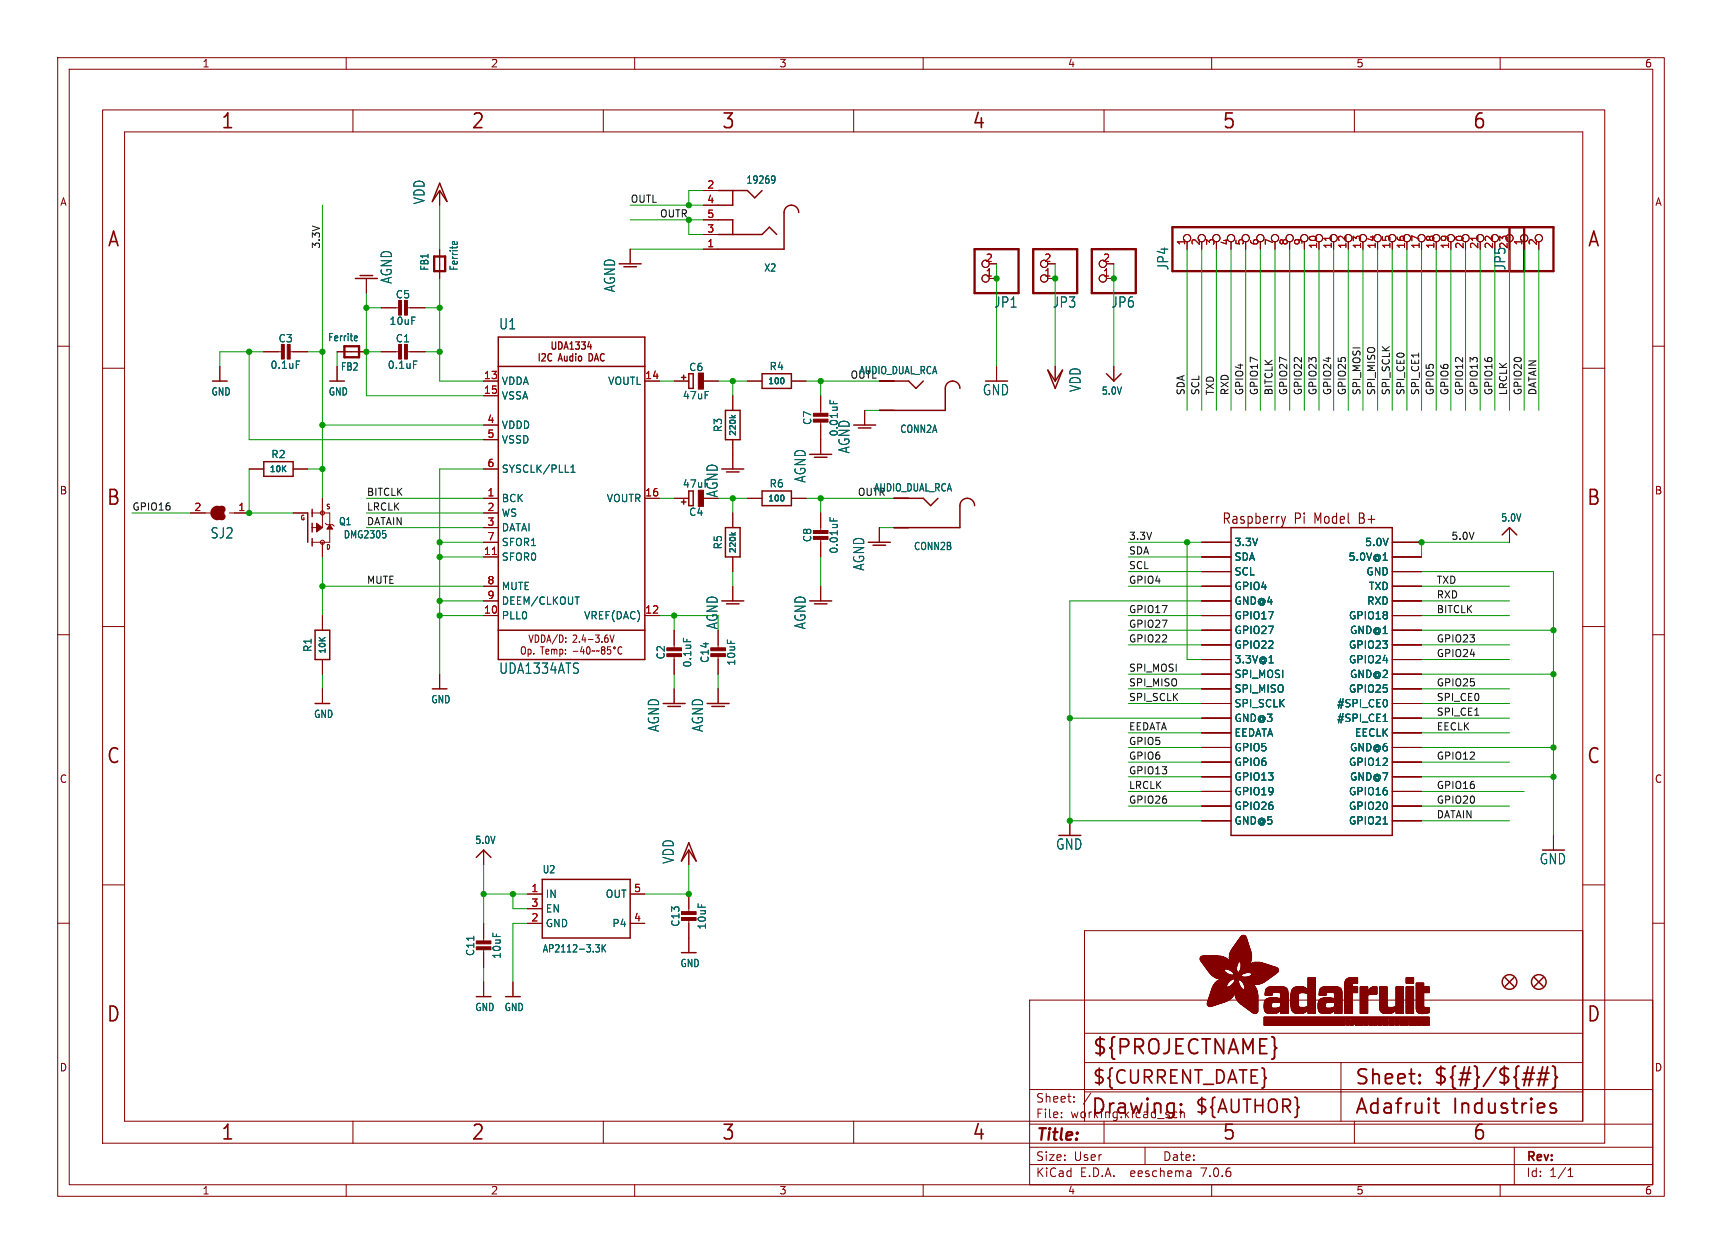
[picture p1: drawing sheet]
<svg xmlns="http://www.w3.org/2000/svg" width="298mm" height="217mm" viewBox="0 0 298 217" stroke-linecap="round" stroke-linejoin="round" font-family="sans-serif">
<defs><g id="words">
<g font-size="3.5" fill="#840000">
<text x="38.2" y="22.7">1</text>
<text x="81.6" y="22.7">2</text>
<text x="125" y="22.7">3</text>
<text x="168.4" y="22.7">4</text>
<text x="211.8" y="22.7">5</text>
<text x="255.1" y="22.7">6</text>
<text x="18.5" y="43.1">A</text>
<text x="275" y="43.1">A</text>
<text x="18.3" y="87.9">B</text>
<text x="274.9" y="87.9">B</text>
<text x="18.3" y="132.7">C</text>
<text x="274.9" y="132.7">C</text>
<text x="18.3" y="177.4">D</text>
<text x="274.9" y="177.4">D</text>
<text x="189.2" y="183.2">${PROJECTNAME}</text>
<text x="234.7" y="188.4">Sheet:</text>
<text x="248.3" y="188.3">${#}/${##}</text>
<text x="38.2" y="197.9">1</text>
<text x="81.6" y="197.9">2</text>
<text x="125" y="197.9">3</text>
<text x="168.4" y="197.9">4</text>
<text x="189" y="193.5">Drawing:</text>
<text x="211.8" y="197.9">5</text>
<text x="234.7" y="193.5">Adafruit</text>
<text x="251.8" y="193.5">Industries</text>
<text x="255.1" y="197.9">6</text>
</g>
<g font-size="3.2" fill="#840000">
<text x="189.2" y="188.2">${CURRENT_DATE}</text>
<text x="207" y="193.3">${AUTHOR}</text>
</g>
<text font-size="2.8" fill="#840000" x="179.4" y="198.2">Title:</text>
<g font-size="2.5" fill="#006464">
<text x="73.8" y="35.5" transform="rotate(-90 73.8 35.5)">VDD</text>
<text x="202.7" y="46.9" transform="rotate(-90 202.7 46.9)">JP4</text>
<text x="261.1" y="46.9" transform="rotate(-90 261.1 46.9)">JP5</text>
<text x="68.1" y="49.3" transform="rotate(-90 68.1 49.3)">AGND</text>
<text x="106.8" y="50.7" transform="rotate(-90 106.8 50.7)">AGND</text>
<text x="172.2" y="53.5">JP1</text>
<text x="182.4" y="53.5">JP3</text>
<text x="192.5" y="53.5">JP6</text>
<text x="86.4" y="57.3">U1</text>
<text x="170.2" y="68.7">GND</text>
<text x="187.5" y="68" transform="rotate(-90 187.5 68)">VDD</text>
<text x="139.8" y="83.8" transform="rotate(-90 139.8 83.8)">AGND</text>
<text x="147.5" y="78.7" transform="rotate(-90 147.5 78.7)">AGND</text>
<text x="36.4" y="93.5">SJ2</text>
<text x="150" y="99" transform="rotate(-90 150 99)">AGND</text>
<text x="124.6" y="109.2" transform="rotate(-90 124.6 109.2)">AGND</text>
<text x="139.8" y="109.2" transform="rotate(-90 139.8 109.2)">AGND</text>
<text x="86.4" y="117">UDA1334ATS</text>
<text x="114.4" y="126.9" transform="rotate(-90 114.4 126.9)">AGND</text>
<text x="122.1" y="126.9" transform="rotate(-90 122.1 126.9)">AGND</text>
<text x="117" y="149.8" transform="rotate(-90 117 149.8)">VDD</text>
<text x="182.9" y="147.5">GND</text>
<text x="266.8" y="150">GND</text>
</g>
<g font-size="2.5" fill="#840000">
<text x="124.6" y="86.3" transform="rotate(-90 124.6 86.3)">AGND</text>
<text x="211.7" y="91">Raspberry</text>
<text x="224.3" y="91">Pi</text>
<text x="227.9" y="91">Model</text>
<text x="235.9" y="91">B+</text>
</g>
<g font-size="2.1" fill="#840000">
<text x="179.4" y="191.3">Sheet:</text>
<text x="179.4" y="194">File:</text>
<text x="185.5" y="194">working.kicad_sch</text>
<text x="179.4" y="201.4">Size:</text>
<text x="186.1" y="201.4">User</text>
<text x="201.4" y="201.4">Date:</text>
<text x="264.4" y="201.6">Rev:</text>
<text x="179.4" y="204.2">KiCad</text>
<text x="187.2" y="204.2">E.D.A.</text>
<text x="196.1" y="204.2">eeschema</text>
<text x="208.4" y="204.2">7.0.6</text>
<text x="264.4" y="204.2">Id:</text>
<text x="268.5" y="204.2">1/1</text>
</g>
<g font-size="1.8" fill="#840000">
<text x="35" y="11.9">1</text>
<text x="85" y="11.9">2</text>
<text x="135" y="11.9">3</text>
<text x="185" y="11.9">4</text>
<text x="235" y="11.9">5</text>
<text x="285" y="11.9">6</text>
<text x="10.3" y="35.9">A</text>
<text x="286.8" y="35.9">A</text>
<text x="100.9" y="61.9">Audio</text>
<text x="10.3" y="85.9">B</text>
<text x="286.7" y="85.9">B</text>
<text x="101.9" y="112.6">Temp:</text>
<text x="10.3" y="135.9">C</text>
<text x="286.7" y="135.9">C</text>
<text x="10.3" y="185.9">D</text>
<text x="286.7" y="185.9">D</text>
<text x="35" y="207.2">1</text>
<text x="85" y="207.2">2</text>
<text x="135" y="207.2">3</text>
<text x="185" y="207.2">4</text>
<text x="235" y="207.2">5</text>
<text x="285" y="207.2">6</text>
</g>
<g font-size="1.8" fill="#a90000">
<text x="122.5" y="32.8">2</text>
<text x="122.5" y="35.3">4</text>
<text x="122.5" y="40.4">3</text>
<text x="122.5" y="37.8">5</text>
<text x="122.5" y="42.9">1</text>
<text x="170.7" y="45.5">2</text>
<text x="180.9" y="45.5">2</text>
<text x="191.1" y="45.5">2</text>
<text x="205.5" y="42.6" transform="rotate(-90 205.5 42.6)">1</text>
<text x="208" y="42.6" transform="rotate(-90 208 42.6)">2</text>
<text x="210.6" y="42.6" transform="rotate(-90 210.6 42.6)">3</text>
<text x="213.1" y="42.6" transform="rotate(-90 213.1 42.6)">4</text>
<text x="215.6" y="42.6" transform="rotate(-90 215.6 42.6)">5</text>
<text x="218.2" y="42.6" transform="rotate(-90 218.2 42.6)">6</text>
<text x="220.7" y="42.6" transform="rotate(-90 220.7 42.6)">7</text>
<text x="223.3" y="42.6" transform="rotate(-90 223.3 42.6)">8</text>
<text x="225.8" y="42.6" transform="rotate(-90 225.8 42.6)">9</text>
<text x="228.3" y="43.2" transform="rotate(-90 228.3 43.2)">10</text>
<text x="230.9" y="43.2" transform="rotate(-90 230.9 43.2)">11</text>
<text x="233.4" y="43.2" transform="rotate(-90 233.4 43.2)">12</text>
<text x="236" y="43.2" transform="rotate(-90 236 43.2)">13</text>
<text x="238.5" y="43.2" transform="rotate(-90 238.5 43.2)">14</text>
<text x="241" y="43.2" transform="rotate(-90 241 43.2)">15</text>
<text x="243.6" y="43.2" transform="rotate(-90 243.6 43.2)">16</text>
<text x="246.1" y="43.2" transform="rotate(-90 246.1 43.2)">17</text>
<text x="248.7" y="43.2" transform="rotate(-90 248.7 43.2)">18</text>
<text x="251.2" y="43.2" transform="rotate(-90 251.2 43.2)">19</text>
<text x="253.7" y="43.2" transform="rotate(-90 253.7 43.2)">20</text>
<text x="256.3" y="43.2" transform="rotate(-90 256.3 43.2)">21</text>
<text x="258.8" y="43.2" transform="rotate(-90 258.8 43.2)">22</text>
<text x="263.9" y="42.6" transform="rotate(-90 263.9 42.6)">1</text>
<text x="266.4" y="42.6" transform="rotate(-90 266.4 42.6)">2</text>
<text x="170.7" y="48">1</text>
<text x="180.9" y="48">1</text>
<text x="191.1" y="48">1</text>
<text x="83.8" y="65.8">13</text>
<text x="111.7" y="65.8">14</text>
<text x="83.8" y="68.3">15</text>
<text x="84.4" y="73.4">4</text>
<text x="84.4" y="75.9">5</text>
<text x="84.4" y="81">6</text>
<text x="33.6" y="88.6">2</text>
<text x="41.2" y="88.6">1</text>
<text x="84.4" y="86.1">1</text>
<text x="84.4" y="88.6">2</text>
<text x="111.7" y="86.1">16</text>
<text x="84.4" y="91.2">3</text>
<text x="84.4" y="93.7">7</text>
<text x="83.8" y="96.3">11</text>
<text x="84.4" y="101.3">8</text>
<text x="83.8" y="106.4">10</text>
<text x="84.4" y="103.9">9</text>
<text x="111.7" y="106.4">12</text>
<text x="92" y="154.7">1</text>
<text x="109.8" y="154.7">5</text>
<text x="92" y="159.8">2</text>
<text x="92" y="157.2">3</text>
<text x="109.8" y="159.8">4</text>
</g>
<g font-size="1.8" fill="#006464">
<text x="129.3" y="32">19269</text>
<text x="74.5" y="47" transform="rotate(-90 74.5 47)">FB1</text>
<text x="79.5" y="47" transform="rotate(-90 79.5 47)">Ferrite</text>
<text x="132.3" y="47.3">X2</text>
<text x="261.4" y="43.2" transform="rotate(-90 261.4 43.2)">23</text>
<text x="68.5" y="51.9">C5</text>
<text x="48.2" y="59.5">C3</text>
<text x="56.8" y="59.3">Ferrite</text>
<text x="67.4" y="56.5">10uF</text>
<text x="68.5" y="59.5">C1</text>
<text x="46.8" y="64.1">0.1uF</text>
<text x="59" y="64.4">FB2</text>
<text x="67.1" y="64.1">0.1uF</text>
<text x="119.3" y="64.5">C6</text>
<text x="133.3" y="64.4">R4</text>
<text x="148.8" y="65.1">AUDIO_DUAL_RCA</text>
<text x="36.5" y="68.7">GND</text>
<text x="56.9" y="68.7">GND</text>
<text x="86.9" y="66.9">VDDA</text>
<text x="86.9" y="69.4">VSSA</text>
<text x="105.3" y="66.9">VOUTL</text>
<text x="118.2" y="69.4">47uF</text>
<text x="190.9" y="68.6">5.0V</text>
<text x="86.9" y="74.5">VDDD</text>
<text x="86.9" y="77.1">VSSD</text>
<text x="125.3" y="75" transform="rotate(-90 125.3 75)">R3</text>
<text x="140.8" y="73.8" transform="rotate(-90 140.8 73.8)">C7</text>
<text x="145.4" y="75.7" transform="rotate(-90 145.4 75.7)">0.01uF</text>
<text x="155.9" y="75.2">CONN2A</text>
<text x="46.9" y="79.6">R2</text>
<text x="86.9" y="82.1">SYSCLK/PLL1</text>
<text x="86.9" y="87.2">BCK</text>
<text x="86.9" y="89.8">WS</text>
<text x="105.1" y="87.2">VOUTR</text>
<text x="118.2" y="84.7">47uF</text>
<text x="119.3" y="89.6">C4</text>
<text x="133.3" y="84.7">R6</text>
<text x="151.4" y="85.4">AUDIO_DUAL_RCA</text>
<text x="58.6" y="91.2">Q1</text>
<text x="59.7" y="93.5">DMG2305</text>
<text x="86.9" y="92.3">DATAI</text>
<text x="86.9" y="94.8">SFOR1</text>
<text x="125.3" y="95.3" transform="rotate(-90 125.3 95.3)">R5</text>
<text x="140.8" y="94.1" transform="rotate(-90 140.8 94.1)">C8</text>
<text x="158.3" y="95.5">CONN2B</text>
<text x="213.9" y="94.8">3.3V</text>
<text x="236.5" y="94.8">5.0V</text>
<text x="260.1" y="90.6">5.0V</text>
<text x="86.9" y="97.4">SFOR0</text>
<text x="145.4" y="96.1" transform="rotate(-90 145.4 96.1)">0.01uF</text>
<text x="213.9" y="97.4">SDA</text>
<text x="213.9" y="99.9">SCL</text>
<text x="233.6" y="97.4">5.0V@1</text>
<text x="236.7" y="99.9">GND</text>
<text x="86.9" y="107.5">PLL0</text>
<text x="86.9" y="102.5">MUTE</text>
<text x="86.9" y="105">DEEM/CLKOUT</text>
<text x="101.1" y="107.5">VREF(DAC)</text>
<text x="213.9" y="107.5">GPIO17</text>
<text x="213.9" y="102.5">GPIO4</text>
<text x="213.9" y="105">GND@4</text>
<text x="233.7" y="107.5">GPIO18</text>
<text x="236.8" y="105">RXD</text>
<text x="237.1" y="102.5">TXD</text>
<text x="54.2" y="113.1" transform="rotate(-90 54.2 113.1)">R1</text>
<text x="213.9" y="110.1">GPIO27</text>
<text x="213.9" y="112.6">GPIO22</text>
<text x="233.7" y="112.6">GPIO23</text>
<text x="233.9" y="110.1">GND@1</text>
<text x="115.4" y="114.4" transform="rotate(-90 115.4 114.4)">C2</text>
<text x="120" y="115.8" transform="rotate(-90 120 115.8)">0.1uF</text>
<text x="123" y="115" transform="rotate(-90 123 115)">C14</text>
<text x="127.6" y="115.5" transform="rotate(-90 127.6 115.5)">10uF</text>
<text x="213.9" y="115.2">3.3V@1</text>
<text x="213.9" y="117.7">SPI_MOSI</text>
<text x="233.7" y="115.2">GPIO24</text>
<text x="233.9" y="117.7">GND@2</text>
<text x="54.3" y="124.6">GND</text>
<text x="74.6" y="122.1">GND</text>
<text x="213.9" y="120.2">SPI_MISO</text>
<text x="213.9" y="122.8">SPI_SCLK</text>
<text x="213.9" y="125.3">GND@3</text>
<text x="231.6" y="122.8">#SPI_CE0</text>
<text x="231.6" y="125.3">#SPI_CE1</text>
<text x="233.7" y="120.2">GPIO25</text>
<text x="213.9" y="127.9">EEDATA</text>
<text x="213.9" y="130.4">GPIO5</text>
<text x="233.9" y="130.4">GND@6</text>
<text x="234.7" y="127.9">EECLK</text>
<text x="213.9" y="132.9">GPIO6</text>
<text x="213.9" y="135.5">GPIO13</text>
<text x="233.7" y="132.9">GPIO12</text>
<text x="233.9" y="135.5">GND@7</text>
<text x="213.9" y="138">GPIO19</text>
<text x="213.9" y="140.6">GPIO26</text>
<text x="213.9" y="143.1">GND@5</text>
<text x="233.7" y="138">GPIO16</text>
<text x="233.7" y="140.6">GPIO20</text>
<text x="233.7" y="143.1">GPIO21</text>
<text x="82.3" y="146.5">5.0V</text>
<text x="94" y="151.6">U2</text>
<text x="94.5" y="155.8">IN</text>
<text x="104.9" y="155.8">OUT</text>
<text x="94.5" y="160.9">GND</text>
<text x="94.5" y="158.3">EN</text>
<text x="106" y="160.9">P4</text>
<text x="118" y="160.7" transform="rotate(-90 118 160.7)">C13</text>
<text x="122.5" y="161.2" transform="rotate(-90 122.5 161.2)">10uF</text>
<text x="82.4" y="165.8" transform="rotate(-90 82.4 165.8)">C11</text>
<text x="87" y="166.3" transform="rotate(-90 87 166.3)">10uF</text>
<text x="94" y="165.3">AP2112-3.3K</text>
<text x="117.8" y="167.8">GND</text>
<text x="82.3" y="175.4">GND</text>
<text x="87.3" y="175.4">GND</text>
</g>
<g font-size="1.7" fill="#0f0f0f">
<text x="109.2" y="35.2">OUTL</text>
<text x="114.3" y="37.8">OUTR</text>
<text x="55.5" y="43.2" transform="rotate(-90 55.5 43.2)">3.3V</text>
<text x="205.4" y="68.6" transform="rotate(-90 205.4 68.6)">SDA</text>
<text x="207.9" y="68.6" transform="rotate(-90 207.9 68.6)">SCL</text>
<text x="210.5" y="68.6" transform="rotate(-90 210.5 68.6)">TXD</text>
<text x="213" y="68.6" transform="rotate(-90 213 68.6)">RXD</text>
<text x="215.6" y="68.6" transform="rotate(-90 215.6 68.6)">GPIO4</text>
<text x="218.1" y="68.6" transform="rotate(-90 218.1 68.6)">GPIO17</text>
<text x="220.6" y="68.6" transform="rotate(-90 220.6 68.6)">BITCLK</text>
<text x="223.2" y="68.6" transform="rotate(-90 223.2 68.6)">GPIO27</text>
<text x="225.7" y="68.6" transform="rotate(-90 225.7 68.6)">GPIO22</text>
<text x="228.3" y="68.6" transform="rotate(-90 228.3 68.6)">GPIO23</text>
<text x="230.8" y="68.6" transform="rotate(-90 230.8 68.6)">GPIO24</text>
<text x="233.3" y="68.6" transform="rotate(-90 233.3 68.6)">GPIO25</text>
<text x="235.9" y="68.6" transform="rotate(-90 235.9 68.6)">SPI_MOSI</text>
<text x="238.4" y="68.6" transform="rotate(-90 238.4 68.6)">SPI_MISO</text>
<text x="241" y="68.6" transform="rotate(-90 241 68.6)">SPI_SCLK</text>
<text x="243.5" y="68.6" transform="rotate(-90 243.5 68.6)">SPI_CE0</text>
<text x="246" y="68.6" transform="rotate(-90 246 68.6)">SPI_CE1</text>
<text x="248.6" y="68.6" transform="rotate(-90 248.6 68.6)">GPIO5</text>
<text x="251.1" y="68.6" transform="rotate(-90 251.1 68.6)">GPIO6</text>
<text x="253.7" y="68.6" transform="rotate(-90 253.7 68.6)">GPIO12</text>
<text x="256.2" y="68.6" transform="rotate(-90 256.2 68.6)">GPIO13</text>
<text x="258.7" y="68.6" transform="rotate(-90 258.7 68.6)">GPIO16</text>
<text x="261.3" y="68.6" transform="rotate(-90 261.3 68.6)">LRCLK</text>
<text x="263.8" y="68.6" transform="rotate(-90 263.8 68.6)">GPIO20</text>
<text x="266.4" y="68.6" transform="rotate(-90 266.4 68.6)">DATAIN</text>
<text x="22.9" y="88.6">GPIO16</text>
<text x="63.5" y="88.6">LRCLK</text>
<text x="63.5" y="86">BITCLK</text>
<text x="63.5" y="91.1">DATAIN</text>
<text x="195.6" y="93.6">3.3V</text>
<text x="251.5" y="93.6">5.0V</text>
<text x="63.5" y="101.3">MUTE</text>
<text x="195.6" y="98.7">SCL</text>
<text x="195.6" y="101.3">GPIO4</text>
<text x="195.6" y="96.2">SDA</text>
<text x="248.9" y="101.3">TXD</text>
<text x="195.6" y="106.3">GPIO17</text>
<text x="248.9" y="103.8">RXD</text>
<text x="248.9" y="106.3">BITCLK</text>
<text x="195.6" y="108.9">GPIO27</text>
<text x="195.6" y="111.4">GPIO22</text>
<text x="248.9" y="111.4">GPIO23</text>
<text x="248.9" y="114">GPIO24</text>
<text x="195.6" y="119">SPI_MISO</text>
<text x="195.6" y="116.5">SPI_MOSI</text>
<text x="248.9" y="119">GPIO25</text>
<text x="195.6" y="121.6">SPI_SCLK</text>
<text x="248.9" y="124.1">SPI_CE1</text>
<text x="248.9" y="121.6">SPI_CE0</text>
<text x="195.6" y="126.7">EEDATA</text>
<text x="195.6" y="131.7">GPIO6</text>
<text x="195.6" y="129.2">GPIO5</text>
<text x="248.9" y="126.7">EECLK</text>
<text x="248.9" y="131.7">GPIO12</text>
<text x="195.6" y="134.3">GPIO13</text>
<text x="195.6" y="136.8">LRCLK</text>
<text x="248.9" y="136.8">GPIO16</text>
<text x="195.6" y="139.4">GPIO26</text>
<text x="248.9" y="141.9">DATAIN</text>
<text x="248.9" y="139.4">GPIO20</text>
</g>
<g font-size="1.7" fill="#006464">
<text x="147.3" y="65.7">OUTL</text>
<text x="148.6" y="86">OUTR</text>
</g>
<g font-size="1.4" fill="#006464">
<text x="133" y="66.9">100</text>
<text x="127.8" y="75.7" transform="rotate(-90 127.8 75.7)">220k</text>
<text x="46.6" y="82.1">10K</text>
<text x="133" y="87.2">100</text>
<text x="127.8" y="96" transform="rotate(-90 127.8 96)">220k</text>
<text x="56.7" y="113.4" transform="rotate(-90 56.7 113.4)">10K</text>
</g>
<g font-size="1.1" fill="#840000">
<text x="56.4" y="88.5">S</text>
<text x="52" y="90.4">G</text>
<text x="56.4" y="95.4">D</text>
</g>
</g></defs>
<g fill="none" stroke="#840000" stroke-width=".17">
<path d="M10 10h278.5v197.3h-278.5zM12 12h274.5v193.3h-274.5zM17.8 19h260.3v179.1h-260.3zM60 10v2M61.2 19v3.9M104.6 19v3.9M110 10v2M148 19v3.9M160 10v2M191.3 19v3.9M210 10v2M234.7 19v3.9"/>
<path d="M260 10v2M21.6 22.9h252.7v171.4h-252.7zM76.2 33v2.6M121.9 33h2.6M121.9 35.6h2.6M121.9 38.1h2.6M10 60h2M63.5 48.3v2.5M66 53.3h3.3M70.4 53.3h3.3M76.2 43.2v5.1M109.2 43.2v2.5"/>
<path d="M121.9 43.2h2.6M121.9 40.6h2.6M171.4 48.3h1.3M171.4 45.7h1.3M181.6 48.3h1.3M181.6 45.7h1.3M191.8 48.3h1.2M191.8 45.7h1.2M205.7 41.9v1.3M210.8 41.9v1.3M215.9 41.9v1.3M218.4 41.9v1.3"/>
<path d="M221 41.9v1.3M223.5 41.9v1.3M226.1 41.9v1.3M264.2 41.9v1.3M286.5 60h2M17.8 63.8h3.8M38.1 63.5v2.5M45.7 61h3.3M50 61h3.3M58.4 61h5.1M58.4 63.5v2.5M66 61h3.3"/>
<path d="M70.4 61h3.3M83.8 66h2.6M83.8 68.6h2.6M83.8 73.7h2.6M83.8 76.2h2.6M111.8 66h2.5M116.8 66h2.6M121.9 66h2.6M127 68.6v2.5M127 76.2v5.1M129.5 66h2.6M137.2 66h2.5"/>
<path d="M142.2 68.6v3.3M142.2 72.9v5.8M149.9 71.1v2.6M152.4 66h2.5M152.4 71.1h2.5M172.7 63.5v2.5M182.9 63.5v2.5M193 63.5v2.5M274.3 63.8h3.8M33 88.9h3.4M39.8 88.9h3.4M43.2 81.3h2.5"/>
<path d="M50.8 88.9h2.5M50.8 81.3h2.5M54.1 88.9h3v5.1h-3M55.9 86.4v5h-1.8M55.9 94v2.5M56.4 90.7l.2 .2h1.1l.2 .3M83.8 86.4h2.6M83.8 96.5h2.6M83.8 88.9h2.6M83.8 91.4h2.6M83.8 81.3h2.6M83.8 94h2.6"/>
<path d="M111.8 86.4h2.5M116.8 86.4h2.6M127 88.9v2.5M127 96.5v2.6M129.5 86.4h2.6M137.2 86.4h2.5M142.2 88.9v3.3M142.2 93.2v3.3M152.4 91.4v2.6M154.9 86.4h2.6M154.9 91.4h2.6M208.3 96.5h5.1"/>
<path d="M208.3 94h5.1M208.3 99.1h5.1M241.3 96.5h5.1M241.3 94h5.1M241.3 99.1h5.1M261.6 91.4v2.6M10 110h2M17.8 108.6h3.8M55.9 106.7v2.5M55.9 114.3v2.5M55.9 119.4v2.5M76.2 116.8v2.6"/>
<path d="M83.8 106.7h2.6M83.8 101.6h2.6M83.8 104.1h2.6M90.5 112.2l.3-.1 .2 .2 .1 .6-.3 .5-.4-.2-.1-.7zM91.5 112.6l.3-.1 .2 .3-.1 .5h-.4M91.5 112.5v1.3M91.7 110l.3 1.3 .4-1.3M92.5 113.2v.2M92.8 110a.67 .67 0 0 1 .6 .5 .67 .67 0 0 1-.2 .8h-.4zM93.7 112.1h.6M93.8 110a.67 .67 0 0 1 .7 .5 .67 .67 0 0 1-.2 .8h-.5zM94 112.1v1.3"/>
<path d="M94.6 112.9l.5-.1v-.2l-.3-.1-.2 .2 .1 .6h.4M94.8 111.3l.3-1.3 .4 1.3M94.9 111h.5M95.6 112.6l.3-.1 .2 .2M95.6 112.5v.9M96.1 112.7l.1-.2 .3 .1v.8M96.1 112.7v.7M96.6 110l-.9 1.6M97 110a.67 .67 0 0 1 .6 .5 .67 .67 0 0 1-.2 .8h-.4zM97 112.6l.3-.1 .2 .3-.1 .5h-.4M97 112.5v1.3M98 113.2v.2"/>
<path d="M98 112.6v.1M98.1 111.2v.1M98.1 110.5v.2M99.3 110.2l.5-.2 .2 .4-.7 .9h.7M99.3 112.9h.9M100.4 111.2v.1M100.9 112l-.3 .9h.7M101.1 110l-.2 .9h.7M101.1 112.5v.9M101.4 110.5v.8M103.2 110h.7l-.4 .5 .3 .1 .1 .2M104.8 110.8l.2-.3 .3 .1 .1 .2"/>
<path d="M105.3 110l-.3 .1-.2 .2v.8M105.7 110l.4 1.3 .3-1.3M106.6 112.2v.2M107.8 112.2h-.1a.62 .62 0 0 0-.7 .4 .62 .62 0 0 0 .5 .8l.3-.2M111.8 106.7h2.5M116.8 109.2v3.3M116.8 113.5v3.3M116.8 119.4v2.5M124.5 109.2v3.3M124.5 113.5v3.3M124.5 119.4v2.5M127 101.6v2.5"/>
<path d="M142.2 101.6v2.5M208.3 106.7h5.1M208.3 101.6h5.1M208.3 104.1h5.1M208.3 109.2h5.1M208.3 111.8h5.1M208.3 114.3h5.1M208.3 116.8h5.1M208.3 119.4h5.1M241.3 106.7h5.1M241.3 101.6h5.1M241.3 104.1h5.1"/>
<path d="M241.3 109.2h5.1M241.3 111.8h5.1M241.3 114.3h5.1M241.3 116.8h5.1M241.3 119.4h5.1M274.3 108.6h3.8M286.5 110h2M208.3 121.9h5.1M208.3 124.5h5.1M208.3 127h5.1M208.3 129.5h5.1M208.3 132.1h5.1"/>
<path d="M208.3 134.6h5.1M208.3 137.2h5.1M208.3 139.7h5.1M241.3 121.9h5.1M241.3 124.5h5.1M241.3 127h5.1M241.3 129.5h5.1M241.3 132.1h5.1M241.3 134.6h5.1M241.3 137.2h5.1M241.3 139.7h5.1M10 160h2"/>
<path d="M17.8 153.4h3.8M83.8 147.3v2.6M91.4 154.9h2.6M91.4 157.5h2.6M109.2 154.9h2.6M119.4 147.3v2.6M119.4 154.9v3.3M119.4 159.3v5.8M185.4 142.2v2.6M208.3 142.2h5.1M241.3 142.2h5.1M269.2 144.8v2.5"/>
<path d="M274.3 153.4h3.8M286.5 160h2M83.8 160v3.3M83.8 164.3v3.3M83.8 170.2v2.5M88.9 170.2v2.5M91.4 160h2.6M109.2 160h2.6M178.4 173.3h108.1v32h-108.1zM188 179.1h86.3M274.3 161.3h-86.3v33M61.2 194.3v3.8"/>
<path d="M104.6 194.3v3.8M148 194.3v3.8M178.4 198.8h108.1M178.4 194.8h108.1M178.4 188.8h108.1M184 193.6v.1M184 192.8v.1M186.1 190.9v.1M186.1 190.1v.1M188 184.1h86.3M188 189.2h86.3M189.1 189.4l-1.3 2"/>
<path d="M191.3 194.3v3.8M198.4 198.8v3M203.8 192.7l.2 .1M204 193.6l-.2 .1M204.6 192.2v1.5M204.6 192.9l.2-.2 .4 .1 .1 .9M232.4 184.1v10.2M234.7 194.3v3.8M262.5 198.8v6.5M60 205.3v2M110 205.3v2M160 205.3v2"/>
<path d="M178.4 201.8h108.1M206.3 203l.1 .9M206.4 203.8l-.1 .1M206.4 203.3h-.1M210 205.3v2M260 205.3v2M271.8 203.9h.8M271.8 202.8l.4-.4v1.5"/>
<circle cx="170.8" cy="45.7" r=".63"/>
<circle cx="170.8" cy="48.3" r=".63"/>
<circle cx="181" cy="45.7" r=".63"/>
<circle cx="181" cy="48.3" r=".63"/>
<circle cx="191.1" cy="48.3" r=".63"/>
<circle cx="191.1" cy="45.7" r=".63"/>
<circle cx="205.7" cy="41.3" r=".63"/>
<circle cx="208.3" cy="41.3" r=".63"/>
<circle cx="210.8" cy="41.3" r=".63"/>
<circle cx="213.4" cy="41.3" r=".63"/>
<circle cx="215.9" cy="41.3" r=".63"/>
<circle cx="218.4" cy="41.3" r=".63"/>
<circle cx="221" cy="41.3" r=".63"/>
<circle cx="223.5" cy="41.3" r=".63"/>
<circle cx="226.1" cy="41.3" r=".63"/>
<circle cx="228.6" cy="41.3" r=".63"/>
<circle cx="231.1" cy="41.3" r=".63"/>
<circle cx="233.7" cy="41.3" r=".63"/>
<circle cx="236.2" cy="41.3" r=".63"/>
<circle cx="238.8" cy="41.3" r=".63"/>
<circle cx="241.3" cy="41.3" r=".63"/>
<circle cx="243.8" cy="41.3" r=".63"/>
<circle cx="246.4" cy="41.3" r=".63"/>
<circle cx="248.9" cy="41.3" r=".63"/>
<circle cx="251.5" cy="41.3" r=".63"/>
<circle cx="254" cy="41.3" r=".63"/>
<circle cx="256.5" cy="41.3" r=".63"/>
<circle cx="259.1" cy="41.3" r=".63"/>
<circle cx="261.6" cy="41.3" r=".63"/>
<circle cx="264.2" cy="41.3" r=".63"/>
<circle cx="266.7" cy="41.3" r=".63"/>
<circle cx="55.9" cy="88.9" r=".36"/>
<circle cx="55.9" cy="94" r=".36"/>
</g>
<g fill="none" stroke="#840000" stroke-width=".25">
<path d="M76.2 31.7l1.3 3.2-1.3-1.9-1.3 1.9zM124.5 33h5l1.3 1.3 1.3-1.3M124.5 38.1h2.5v2.5M127 33v2.6h-2.5M138.4 36.8a1.27 1.27 0 0 0-1.2-1.2 1.27 1.27 0 0 0-1.3 1.2v6.4h-11.4M61.6 48.3h3.8M62.4 47.8h2.2M86.4 58.4h25.4v55.9h-25.4zM107.3 45.7h3.8M108.1 46.2h2.2M124.5 40.6h7.6l1.2-1.2 1.3 1.2M36.8 66h2.6"/>
<path d="M57.1 66h2.6M86.4 63.5h25.4M118.1 65.4h.8M118.5 65v.8M119.4 64.8v2.5h.7v-2.5M125.7 71.1h2.6v5.1h-2.6zM132.1 64.8h5.1v2.5h-5.1zM140.3 78.7h3.8M141.1 79.2h2.2M148 73.7h3.8M148.8 74.2h2.2M152.4 66h5.1l1.2 1.3 1.3-1.3"/>
<path d="M166.4 67.3a1.27 1.27 0 0 0-1.3-1.3 1.27 1.27 0 0 0-1.3 1.3v3.8h-11.4M181.6 64.1l1.3 1.9 1.2-1.9-1.2 3.2zM191.8 64.8l1.2 1.2 1.3-1.2M45.7 80h5.1v2.5h-5.1zM53.3 88.9v5.1M54.1 88.3v1.2M54.1 90.7v1.5M54.1 93.3v1.3M118.1 87h.8M118.5 86.6v.8M119.4 85.1v2.5h.7v-2.5M125.1 81.3h3.8"/>
<path d="M125.7 91.4h2.6v5.1h-2.6zM125.9 81.8h2.2M132.1 85.1h5.1v2.5h-5.1zM150.5 94h3.8M151.3 94.5h2.2M154.9 86.4h5.1l1.3 1.2 1.3-1.2M168.9 87.6a1.27 1.27 0 0 0-1.3-1.2 1.27 1.27 0 0 0-1.2 1.2v3.8h-11.5M213.4 91.4h27.9v53.4h-27.9zM260.3 92.7l1.3-1.3 1.3 1.3M54.6 109.2h2.5v5.1h-2.5zM74.9 119.4h2.6M86.4 109.2h25.4"/>
<path d="M125.1 104.1h3.8M125.9 104.6h2.2M140.3 104.1h3.8M141.1 104.6h2.2M54.6 121.9h2.5M114.9 121.9h3.8M115.7 122.4h2.2M122.6 121.9h3.8M123.4 122.4h2.2M82.5 148.6l1.3-1.3 1.3 1.3M94 152.4h15.2v10.2h-15.2zM119.4 146l1.2 3.2-1.2-1.9-1.3 1.9z"/>
<path d="M82.5 172.7h2.6M87.6 172.7h2.6M118.1 165.1h2.5M260.9 169.4l1.5 1.5M262.4 169.4l-1.5 1.5M265.9 169.4l1.6 1.5M267.5 169.4l-1.6 1.5"/>
<circle cx="261.6" cy="170.2" r="1.27"/>
<circle cx="266.7" cy="170.2" r="1.27"/>
</g>
<path d="M126.8 72l.4 .4M127.5 72l-.4 .3M135.7 65.5l.2 .4-.2 .6M126.8 92.3l.4 .4M127.5 92.3l-.4 .3M135.7 85.9l.2 .3-.2 .6" fill="none" stroke="#006464" stroke-width=".2"/>
<g fill="none" stroke="#006464" stroke-width=".17">
<path d="M133.9 30.5l.4 .1v.6l-.2 .5-.3 .1M134.3 31l-.1 .2-.3 .1M61.6 58.2l.3 .1v.2l-.5 .1M61.9 59l-.3 .1M78.4 42.2l.1-.3h.2l.1 .5M79.2 41.9l.1 .3M51.4 62.6h.6M71.7 62.6h.6M143.8 69.4v.6M144.5 69.5v.5M98.9 81.9h.8M98.9 81l.4-.4v1.3"/>
<path d="M143.8 89.7v.6M144.5 89.9v.4M239.7 97.1h.7M99.7 103.4h.7M118.4 110.6v.6M220 114.9h.7M239.7 125h.7M240.4 121.5v.8M239.7 142.8h.7M82.1 162.2v.8M103.2 163.7h.7l-.4 .5 .3 .1 .1 .4-.2 .3h-.3M104.4 163.7v1.3"/>
<path d="M104.5 164.3l.5 .7M105 163.7l-.6 .7"/>
</g>
<g fill="#840000" stroke="#840000" stroke-width=".17">
<path d="M69.1 59.7h.5v2.5h-.5z"/>
<path d="M70.1 59.7h.5v2.5h-.5z"/>
<path d="M54.9 90.7l1 .7-1 .8z"/>
<path d="M57.1 90.9l.6 .8h-1.1z"/>
<path d="M82.5 164.1h2.6v.5h-2.6z"/>
<path d="M82.5 163.1h2.6v.5h-2.6z"/>
<path d="M123.2 113.3h2.5v.5h-2.5z"/>
<path d="M123.2 112.3h2.5v.5h-2.5z"/>
<path d="M115.6 113.3h2.5v.5h-2.5z"/>
<path d="M115.6 112.3h2.5v.5h-2.5z"/>
<path d="M141 72.6h2.5v.6h-2.5z"/>
<path d="M141 71.6h2.5v.5h-2.5z"/>
<path d="M141 93h2.5v.5h-2.5z"/>
<path d="M141 91.9h2.5v.6h-2.5z"/>
<path d="M121 64.6h.9v2.8h-.9z"/>
<path d="M121 85h.9v2.8h-.9z"/>
<path d="M69.1 52.1h.5v2.5h-.5z"/>
<path d="M70.1 52.1h.5v2.5h-.5z"/>
<path d="M48.8 59.7h.5v2.5h-.5z"/>
<path d="M49.8 59.7h.5v2.5h-.5z"/>
<path d="M208 166.3h4.8z"/>
<path d="M208 166.2l4.8 .1z"/>
<path d="M208 166.2h4.8z"/>
<path d="M208 166.2h4.7z"/>
<path d="M208 166.1l4.7 .1z"/>
<path d="M208 166.1h4.6z"/>
<path d="M208 166l4.5 .1z"/>
<path d="M208 166h4.5z"/>
<path d="M208 166.4h4.9z"/>
<path d="M208 166.3l4.9 .1z"/>
<path d="M208 166h4.4z"/>
<path d="M208 165.9l4.4 .1z"/>
<path d="M208.1 166.4l4.9 .1z"/>
<path d="M208.1 165.9h4.2z"/>
<path d="M208.1 166.5h4.9z"/>
<path d="M208.1 165.9h4.1z"/>
<path d="M208.1 165.8l4 .1z"/>
<path d="M208.1 166.6h5z"/>
<path d="M208.1 166.5l4.9 .1z"/>
<path d="M208.1 165.8h3.9z"/>
<path d="M208.2 166.6h4.9z"/>
<path d="M208.2 165.8h3.6z"/>
<path d="M208.2 166.6l4.9 .1z"/>
<path d="M208.2 165.7l3.5 .1z"/>
<path d="M208.2 166.7h5z"/>
<path d="M208.2 166.7h4.9z"/>
<path d="M208.3 166.7l4.9 .1z"/>
<path d="M208.3 165.7h3.3z"/>
<path d="M208.3 166.8h6.3z"/>
<path d="M208.3 166.8h4.9z"/>
<path d="M208.3 166.8l6.3 .1z"/>
<path d="M208.4 166.9h6.2z"/>
<path d="M208.4 167h6.1z"/>
<path d="M208.4 166.9l6.1 .1z"/>
<path d="M208.4 165.7h2.8z"/>
<path d="M208.5 167h6z"/>
<path d="M208.5 167l6 .1z"/>
<path d="M208.6 167.1h5.9z"/>
<path d="M208.6 167.1l5.8 .1z"/>
<path d="M208.6 167.2h5.8z"/>
<path d="M208.7 167.2l5.7 .1z"/>
<path d="M208.7 167.3h5.7z"/>
<path d="M208.7 167.3l5.7 .1z"/>
<path d="M208.8 167.4h5.6z"/>
<path d="M208.8 167.5h5.5z"/>
<path d="M208.8 167.4l5.5 .1z"/>
<path d="M208.9 167.5l5.4 .1z"/>
<path d="M208.9 167.6h5.4z"/>
<path d="M208.9 167.6l5.4 .1z"/>
<path d="M209 167.7h5.3z"/>
<path d="M209 167.7l5.3 .1z"/>
<path d="M209 167.8h5.3z"/>
<path d="M209.1 167.8h5.2z"/>
<path d="M209.1 167.8l5.2 .1z"/>
<path d="M209.1 167.9h5.2z"/>
<path d="M209.2 167.9l3.1 .1z"/>
<path d="M209.2 168h3z"/>
<path d="M209.2 174.1h1.8z"/>
<path d="M209.2 174l1.8 .1z"/>
<path d="M209.2 174h2z"/>
<path d="M209.2 174h2.1z"/>
<path d="M209.2 173.9l2.1 .1z"/>
<path d="M209.2 173.9h2.3z"/>
<path d="M209.2 173.9h2.4z"/>
<path d="M209.2 173.8l2.4 .1z"/>
<path d="M209.2 173.8h2.6z"/>
<path d="M209.2 168l3 .1z"/>
<path d="M209.3 174.1l1.4 .1z"/>
<path d="M209.3 174.1h1.5z"/>
<path d="M209.3 173.8h2.6z"/>
<path d="M209.3 173.7l2.6 .1z"/>
<path d="M209.3 173.7h2.8z"/>
<path d="M209.3 168.1h2.9z"/>
<path d="M209.3 174.2h1.2z"/>
<path d="M209.3 174.2h1.3z"/>
<path d="M209.3 173.7h2.9z"/>
<path d="M209.3 173.6l3 .1z"/>
<path d="M209.3 173.6h3.1z"/>
<path d="M209.3 173.6h3.2z"/>
<path d="M209.3 168.1l2.9 .1z"/>
<path d="M209.3 174.2l1.1 .1z"/>
<path d="M209.3 173.5l3.3 .1z"/>
<path d="M209.3 173.5h3.3z"/>
<path d="M209.3 173.4l3.4 .1z"/>
<path d="M209.3 173.4h3.5z"/>
<path d="M209.3 168.2h2.9z"/>
<path d="M209.4 174.3h.9z"/>
<path d="M209.4 173.4h3.4z"/>
<path d="M209.4 174.3h.8z"/>
<path d="M209.4 173.3l3.5 .1z"/>
<path d="M209.4 173.3h3.5z"/>
<path d="M209.4 173.3h3.6z"/>
<path d="M209.4 173.2l3.7 .1z"/>
<path d="M209.4 168.3h2.8z"/>
<path d="M209.4 168.2l2.8 .1z"/>
<path d="M209.4 174.3l.7 .1z"/>
<path d="M209.4 173.2h3.7z"/>
<path d="M209.4 173.2h3.8z"/>
<path d="M209.4 173.1l3.8 .1z"/>
<path d="M209.4 173.1h3.9z"/>
<path d="M209.5 173.1h3.8z"/>
<path d="M209.5 173l3.8 .1z"/>
<path d="M209.5 168.3l2.8 .1z"/>
<path d="M209.5 174.4h.5z"/>
<path d="M209.5 173h3.9z"/>
<path d="M209.5 172.9l4 .1z"/>
<path d="M209.5 168.4h2.8z"/>
<path d="M209.5 172.9h4z"/>
<path d="M209.5 172.8l4.1 .1z"/>
<path d="M209.5 172.8h4.1z"/>
<path d="M209.5 168.4l2.9 .1z"/>
<path d="M209.6 172.8h4z"/>
<path d="M209.6 172.7l4 .1z"/>
<path d="M209.6 168.5h2.8z"/>
<path d="M209.6 174.4h.3z"/>
<path d="M209.6 172.7h4.1z"/>
<path d="M209.6 172.6l4.1 .1z"/>
<path d="M209.6 168.5l2.9 .1z"/>
<path d="M209.6 172.6h4.1z"/>
<path d="M209.6 172.6h4.2z"/>
<path d="M209.6 172.5l4.2 .1z"/>
<path d="M209.6 172.5h4.2z"/>
<path d="M209.6 168.6h3z"/>
<path d="M209.6 168.6h2.9z"/>
<path d="M209.7 172.5h4.1z"/>
<path d="M209.7 172.4l4.1 .1z"/>
<path d="M209.7 172.4h4.2z"/>
<path d="M209.7 172.3l4.2 .1z"/>
<path d="M209.7 168.6l2.9 .1z"/>
<path d="M209.8 172.3h4.1z"/>
<path d="M209.8 172.2l4.1 .1z"/>
<path d="M209.8 172.2h4.1z"/>
<path d="M209.8 168.7l2.9 .1z"/>
<path d="M209.8 168.7h2.9z"/>
<path d="M209.8 172.1l4.2 .1z"/>
<path d="M209.8 172.1h4.2z"/>
<path d="M209.8 168.8h3z"/>
<path d="M209.8 172l4.2 .1z"/>
<path d="M209.8 172h4.2z"/>
<path d="M209.8 168.8h3.1z"/>
<path d="M209.9 171.9l4.1 .1z"/>
<path d="M209.9 171.9h4.1z"/>
<path d="M209.9 168.8l3 .1z"/>
<path d="M209.9 171.8l4.1 .1z"/>
<path d="M209.9 171.8h4.1z"/>
<path d="M209.9 168.9h3.1z"/>
<path d="M209.9 171.8h8z"/>
<path d="M209.9 171.7l8 .1z"/>
<path d="M209.9 171.7h7.9z"/>
<path d="M209.9 168.9h3.2z"/>
<path d="M210 171.6l7.8 .1z"/>
<path d="M210 171.6h7.8z"/>
<path d="M210 168.9l3.2 .1z"/>
<path d="M210 171.5l7.8 .1z"/>
<path d="M210 171.5h5.5z"/>
<path d="M210 169h3.3z"/>
<path d="M210 171.5h5.4z"/>
<path d="M210 171.4l5.4 .1z"/>
<path d="M210 171.4h5.3z"/>
<path d="M210 169h5.2z"/>
<path d="M210.1 171.3l5.1 .1z"/>
<path d="M210.1 171.3h5.1z"/>
<path d="M210.1 169l5.1 .1z"/>
<path d="M210.1 171.2l5 .1z"/>
<path d="M210.1 171.2h5z"/>
<path d="M210.1 171.1l5 .1z"/>
<path d="M210.1 171.1h4.9z"/>
<path d="M210.1 169.1h5z"/>
<path d="M210.2 171l2.5 .1z"/>
<path d="M210.2 171h2.5z"/>
<path d="M210.2 169.1h5z"/>
<path d="M210.2 171h2.4z"/>
<path d="M210.2 169.1l5 .1z"/>
<path d="M210.2 170.9l2.4 .1z"/>
<path d="M210.2 170.9h2.4z"/>
<path d="M210.2 169.2h5z"/>
<path d="M210.3 170.8l2.3 .1z"/>
<path d="M210.3 170.8h2.3z"/>
<path d="M210.3 169.2h4.9z"/>
<path d="M210.3 170.7l2.3 .1z"/>
<path d="M210.3 170.7h2.3z"/>
<path d="M210.3 169.2l5 .1z"/>
<path d="M210.4 170.7h2.2z"/>
<path d="M210.4 170.6l2.3 .1z"/>
<path d="M210.4 170.6h2.3z"/>
<path d="M210.4 169.3h5z"/>
<path d="M210.4 170.5l2.3 .1z"/>
<path d="M210.5 170.5h2.2z"/>
<path d="M210.5 169.3l5.2 .1z"/>
<path d="M210.5 170.4l2.3 .1z"/>
<path d="M210.5 170.4h2.3z"/>
<path d="M210.6 170.4h2.2z"/>
<path d="M210.6 169.4h9.6z"/>
<path d="M210.6 170.3l2.2 .1z"/>
<path d="M210.6 170.3h2.2z"/>
<path d="M210.7 170.3h2.2z"/>
<path d="M210.7 169.4l9.4 .1z"/>
<path d="M210.7 170.2l2.2 .1z"/>
<path d="M210.7 170.2h2.2z"/>
<path d="M210.8 170.2h2.2z"/>
<path d="M210.8 170.1l2.2 .1z"/>
<path d="M210.8 169.5h9.3z"/>
<path d="M210.8 170.1h2.2z"/>
<path d="M210.9 170.1h2.2z"/>
<path d="M211 170l2.1 .1z"/>
<path d="M211 170h2.1z"/>
<path d="M211 169.5l9 .1z"/>
<path d="M211 170h2.2z"/>
<path d="M211.1 169.9l2.2 .1z"/>
<path d="M211.1 169.9h2.2z"/>
<path d="M211.2 169.6h8.7z"/>
<path d="M211.2 169.8l2.1 .1z"/>
<path d="M211.3 169.8h2.1z"/>
<path d="M211.3 169.6h8.6z"/>
<path d="M211.4 169.7l2.1 .1z"/>
<path d="M211.5 169.7h2.1z"/>
<path d="M211.6 169.7h2z"/>
<path d="M211.7 169.6l2 .1z"/>
<path d="M212.7 167.9l1.6 .1z"/>
<path d="M212.8 168h1.5z"/>
<path d="M212.9 168h1.4z"/>
<path d="M212.9 171l2.1 .1z"/>
<path d="M213 171h2z"/>
<path d="M213 168l1.3 .1z"/>
<path d="M213 166h3.9z"/>
<path d="M213 165.9l3.9 .1z"/>
<path d="M213 165.9h3.9z"/>
<path d="M213 165.8l3.9 .1z"/>
<path d="M213.1 171h1.9z"/>
<path d="M213.1 168.1h1.2z"/>
<path d="M213.1 166.3l3.8 .1z"/>
<path d="M213.1 166.3h3.8z"/>
<path d="M213.1 166.2l3.8 .1z"/>
<path d="M213.1 166.2h3.8z"/>
<path d="M213.1 166.1l3.8 .1z"/>
<path d="M213.1 166.1h3.8z"/>
<path d="M213.1 166l3.8 .1z"/>
<path d="M213.1 165.8h3.8z"/>
<path d="M213.1 165.7l3.8 .1z"/>
<path d="M213.1 165.7h3.8z"/>
<path d="M213.1 165.6l3.8 .1z"/>
<path d="M213.1 165.6h3.8z"/>
<path d="M213.1 165.5l3.8 .1z"/>
<path d="M213.1 165.5h3.8z"/>
<path d="M213.1 166.4l3.7 .1z"/>
<path d="M213.1 166.4h3.8z"/>
<path d="M213.1 165.4l3.8 .1z"/>
<path d="M213.1 165.4h3.8z"/>
<path d="M213.1 170.9l1.9 .1z"/>
<path d="M213.1 166.5l3.7 .1z"/>
<path d="M213.1 166.5h3.7z"/>
<path d="M213.1 165.3l3.8 .1z"/>
<path d="M213.1 165.3h3.8z"/>
<path d="M213.2 170.9h1.7z"/>
<path d="M213.2 166.7h1.6z"/>
<path d="M213.2 166.6l3.6 .1z"/>
<path d="M213.2 166.6h3.6z"/>
<path d="M213.2 165.2l3.7 .1z"/>
<path d="M213.2 165.2h3.7z"/>
<path d="M213.2 165.1l3.7 .1z"/>
<path d="M213.2 168.1l1.1 .1z"/>
<path d="M213.2 166.7l1.5 .1z"/>
<path d="M213.2 166.7h1.5z"/>
<path d="M213.2 165.1h3.6z"/>
<path d="M213.2 165l3.6 .1z"/>
<path d="M213.3 170.9h1.6z"/>
<path d="M213.3 166.8h1.3z"/>
<path d="M213.3 165h3.5z"/>
<path d="M213.3 164.9l3.5 .1z"/>
<path d="M213.3 170.8l1.6 .1z"/>
<path d="M213.3 168.2h1z"/>
<path d="M213.3 164.9h3.5z"/>
<path d="M213.3 164.8l3.5 .1z"/>
<path d="M213.4 170.8h1.5z"/>
<path d="M213.4 164.8h3.4z"/>
<path d="M213.4 164.8h3.3z"/>
<path d="M213.4 164.7l3.3 .1z"/>
<path d="M213.4 168.2l1 .1z"/>
<path d="M213.4 164.7h3.3z"/>
<path d="M213.4 164.6l3.3 .1z"/>
<path d="M213.5 170.7l1.4 .1z"/>
<path d="M213.5 170.7h1.3z"/>
<path d="M213.5 168.3h.9z"/>
<path d="M213.5 164.6h3.2z"/>
<path d="M213.5 164.5l3.2 .1z"/>
<path d="M213.5 164.5h3.2z"/>
<path d="M213.5 164.5h3.1z"/>
<path d="M213.6 170.6l1.2 .1z"/>
<path d="M213.6 170.6h1.2z"/>
<path d="M213.6 168.3l.8 .1z"/>
<path d="M213.6 164.4l3 .1z"/>
<path d="M213.6 164.4h3z"/>
<path d="M213.6 168.4h.8z"/>
<path d="M213.6 164.3l3 .1z"/>
<path d="M213.7 170.5l1.1 .1z"/>
<path d="M213.7 170.5h1.1z"/>
<path d="M213.7 168.4l.8 .1z"/>
<path d="M213.7 164.3h2.9z"/>
<path d="M213.7 170.5h1z"/>
<path d="M213.7 168.5h.9z"/>
<path d="M213.7 168.5h.8z"/>
<path d="M213.7 164.2l2.9 .1z"/>
<path d="M213.7 164.2h2.8z"/>
<path d="M213.7 170.4l1 .1z"/>
<path d="M213.8 170.4h.9z"/>
<path d="M213.8 169h1.4z"/>
<path d="M213.8 168.6h2.1z"/>
<path d="M213.8 168.5l2.3 .1z"/>
<path d="M213.8 164.2h2.7z"/>
<path d="M213.8 164.1l2.7 .1z"/>
<path d="M213.8 170.3l.9 .1z"/>
<path d="M213.8 168.9l1.4 .1z"/>
<path d="M213.8 168.6l1.9 .1z"/>
<path d="M213.8 168.6h2z"/>
<path d="M213.8 164.1h2.7z"/>
<path d="M213.8 170.3h.9z"/>
<path d="M213.8 168.9h1.4z"/>
<path d="M213.8 168.7h1.7z"/>
<path d="M213.8 164l2.7 .1z"/>
<path d="M213.9 170.3h.8z"/>
<path d="M213.9 170.2l.8 .1z"/>
<path d="M213.9 168.9h1.4z"/>
<path d="M213.9 168.8l1.4 .1z"/>
<path d="M213.9 168.8h1.4z"/>
<path d="M213.9 168.8h1.5z"/>
<path d="M213.9 168.7l1.6 .1z"/>
<path d="M213.9 164h2.6z"/>
<path d="M213.9 170.2h.8z"/>
<path d="M213.9 169.6l6 .1z"/>
<path d="M213.9 163.9l2.6 .1z"/>
<path d="M213.9 170.1l.8 .1z"/>
<path d="M213.9 163.9h2.5z"/>
<path d="M214 170.1h.7z"/>
<path d="M214 170l.7 .1z"/>
<path d="M214 169.7h5.8z"/>
<path d="M214 163.8l2.4 .1z"/>
<path d="M214 163.8h2.4z"/>
<path d="M214 170h.7z"/>
<path d="M214 169.9l.7 .1z"/>
<path d="M214 169.9h.7z"/>
<path d="M214 169.8l.7 .1z"/>
<path d="M214 169.8h.8z"/>
<path d="M214 169.7l5.7 .1z"/>
<path d="M214 172.2l4 .1z"/>
<path d="M214 172.2h4z"/>
<path d="M214 172.2h3.9z"/>
<path d="M214 172.1l3.9 .1z"/>
<path d="M214 172.1h3.9z"/>
<path d="M214 172l3.9 .1z"/>
<path d="M214 172h3.9z"/>
<path d="M214 171.9l3.9 .1z"/>
<path d="M214 163.7l2.4 .1z"/>
<path d="M214.1 172.6h3.9z"/>
<path d="M214.1 172.5l3.9 .1z"/>
<path d="M214.1 172.5h3.9z"/>
<path d="M214.1 172.4l3.9 .1z"/>
<path d="M214.1 172.4h3.9z"/>
<path d="M214.1 172.3l3.9 .1z"/>
<path d="M214.1 172.3h3.9z"/>
<path d="M214.1 171.9h3.8z"/>
<path d="M214.1 171.8l3.8 .1z"/>
<path d="M214.1 171.8h3.8z"/>
<path d="M214.1 163.7h2.3z"/>
<path d="M214.1 172.7h3.9z"/>
<path d="M214.1 172.6l3.9 .1z"/>
<path d="M214.1 163.6l2.3 .1z"/>
<path d="M214.1 163.6h2.3z"/>
<path d="M214.1 172.8h3.9z"/>
<path d="M214.1 172.7l3.9 .1z"/>
<path d="M214.2 172.9h3.8z"/>
<path d="M214.2 172.8l3.8 .1z"/>
<path d="M214.2 172.8h3.8z"/>
<path d="M214.2 163.6h2.1z"/>
<path d="M214.2 163.5l2.1 .1z"/>
<path d="M214.2 173h3.8z"/>
<path d="M214.2 172.9l3.8 .1z"/>
<path d="M214.2 163.5h2.1z"/>
<path d="M214.2 163.4l2.1 .1z"/>
<path d="M214.3 173.1h3.7z"/>
<path d="M214.3 173l3.7 .1z"/>
<path d="M214.3 163.4h2z"/>
<path d="M214.3 173.2h3.7z"/>
<path d="M214.3 173.1l3.7 .1z"/>
<path d="M214.3 163.3l2 .1z"/>
<path d="M214.3 163.3h2z"/>
<path d="M214.4 173.2l3.6 .1z"/>
<path d="M214.4 173.2h3.6z"/>
<path d="M214.4 163.3h1.9z"/>
<path d="M214.4 163.2l1.8 .1z"/>
<path d="M214.4 173.3h3.6z"/>
<path d="M214.4 163.2h1.8z"/>
<path d="M214.5 173.3l3.5 .1z"/>
<path d="M214.5 163.2h1.7z"/>
<path d="M214.5 173.4h3.5z"/>
<path d="M214.5 163.1l1.7 .1z"/>
<path d="M214.5 163.1h1.7z"/>
<path d="M214.5 173.4l3.5 .1z"/>
<path d="M214.5 163l1.7 .1z"/>
<path d="M214.6 173.5h3.4z"/>
<path d="M214.6 173.6h3.4z"/>
<path d="M214.6 173.5l3.4 .1z"/>
<path d="M214.6 163h1.6z"/>
<path d="M214.6 168.5h6.8z"/>
<path d="M214.6 162.9l1.6 .1z"/>
<path d="M214.6 162.9h1.5z"/>
<path d="M214.7 173.7h3.3z"/>
<path d="M214.7 173.6l3.3 .1z"/>
<path d="M214.7 168.5h6.7z"/>
<path d="M214.7 162.9h1.4z"/>
<path d="M214.7 162.8l1.4 .1z"/>
<path d="M214.7 162.8h1.4z"/>
<path d="M214.8 173.7l3.2 .1z"/>
<path d="M214.8 168.4l6.7 .1z"/>
<path d="M214.8 162.7l1.3 .1z"/>
<path d="M214.8 162.7h1.3z"/>
<path d="M214.8 173.8h3.2z"/>
<path d="M214.8 168.4h6.7z"/>
<path d="M214.8 168.3l6.7 .1z"/>
<path d="M214.8 162.6l1.3 .1z"/>
<path d="M214.9 168.3h6.6z"/>
<path d="M214.9 162.6h1.2z"/>
<path d="M214.9 162.6h1.1z"/>
<path d="M214.9 173.9h3.1z"/>
<path d="M214.9 173.8l3.1 .1z"/>
<path d="M214.9 169.8h4.8z"/>
<path d="M214.9 168.2l6.7 .1z"/>
<path d="M214.9 168.2h6.7z"/>
<path d="M214.9 162.5l1.1 .1z"/>
<path d="M214.9 162.5h1.1z"/>
<path d="M214.9 166.7h1.8z"/>
<path d="M215 173.9h3z"/>
<path d="M215 169.8h4.6z"/>
<path d="M215 168.1l6.6 .1z"/>
<path d="M215 168.1h6.6z"/>
<path d="M215 168.1h6.5z"/>
<path d="M215 166.7h1.7z"/>
<path d="M215 162.5h1z"/>
<path d="M215 162.4l1 .1z"/>
<path d="M215 174h3z"/>
<path d="M215 173.9l3 .1z"/>
<path d="M215 168l6.5 .1z"/>
<path d="M215 168h6.5z"/>
<path d="M215 166.8h1.7z"/>
<path d="M215 166.7l1.7 .1z"/>
<path d="M215 162.4h1z"/>
<path d="M215 169.8l4.6 .1z"/>
<path d="M215 167.9l6.5 .1z"/>
<path d="M215 167.9h6.5z"/>
<path d="M215.1 174h2.9z"/>
<path d="M215.1 167.8l6.4 .1z"/>
<path d="M215.1 167.8h6.3z"/>
<path d="M215.1 167.7l6.2 .1z"/>
<path d="M215.1 167.7h6.2z"/>
<path d="M215.1 166.9l1.5 .1z"/>
<path d="M215.1 166.9h1.5z"/>
<path d="M215.1 166.8l1.6 .1z"/>
<path d="M215.1 162.3l.8 .1z"/>
<path d="M215.1 162.3h.8z"/>
<path d="M215.1 174l2.9 .1z"/>
<path d="M215.1 169.9l4.4 .1z"/>
<path d="M215.1 169.9h4.4z"/>
<path d="M215.1 167.7h6.1z"/>
<path d="M215.1 167.6l6 .1z"/>
<path d="M215.1 167.6h5.9z"/>
<path d="M215.1 167.6h5.8z"/>
<path d="M215.1 167.5l5.7 .1z"/>
<path d="M215.1 167.5h5.6z"/>
<path d="M215.1 167.4l5.5 .1z"/>
<path d="M215.1 167.4h5.4z"/>
<path d="M215.1 167.4h5.2z"/>
<path d="M215.1 167.3l5.2 .1z"/>
<path d="M215.1 167.3h5.1z"/>
<path d="M215.1 167.3h1.2z"/>
<path d="M215.1 167.2l4.9 .1z"/>
<path d="M215.1 167.2h1.3z"/>
<path d="M215.1 167.1l1.4 .1z"/>
<path d="M215.1 167.1h1.4z"/>
<path d="M215.1 167l1.4 .1z"/>
<path d="M215.1 167h1.5z"/>
<path d="M215.1 162.2l.8 .1z"/>
<path d="M215.2 174.1h2.8z"/>
<path d="M215.2 170h4.2z"/>
<path d="M215.2 162.2h.7z"/>
<path d="M215.2 170l4.2 .1z"/>
<path d="M215.2 162.2h.6z"/>
<path d="M215.3 174.1l2.7 .1z"/>
<path d="M215.3 170.1h4z"/>
<path d="M215.3 162.1l.4 .1z"/>
<path d="M215.3 174.2h2.7z"/>
<path d="M215.3 170.1l3.9 .1z"/>
<path d="M215.3 170.1h3.9z"/>
<path d="M215.3 162.1h.4z"/>
<path d="M215.3 170.2h3.8z"/>
<path d="M215.4 170.2l3.6 .1z"/>
<path d="M215.4 170.2h3.6z"/>
<path d="M215.4 174.3h2.6z"/>
<path d="M215.4 174.2l2.6 .1z"/>
<path d="M215.4 170.3h3.5z"/>
<path d="M215.5 174.3h2.5z"/>
<path d="M215.5 170.4h3.2z"/>
<path d="M215.5 170.3l3.3 .1z"/>
<path d="M215.5 170.4l1.4 .1z"/>
<path d="M215.5 170.4h1.4z"/>
<path d="M215.5 174.3l2.5 .1z"/>
<path d="M215.5 170.5h1.5z"/>
<path d="M215.6 174.4h2.4z"/>
<path d="M215.6 171.5h2.2z"/>
<path d="M215.6 170.6h1.5z"/>
<path d="M215.6 170.5l1.4 .1z"/>
<path d="M215.6 170.5h1.4z"/>
<path d="M215.6 170.7h1.6z"/>
<path d="M215.6 170.6l1.6 .1z"/>
<path d="M215.6 170.6h1.6z"/>
<path d="M215.7 170.7l1.6 .1z"/>
<path d="M215.7 170.7h1.6z"/>
<path d="M215.7 174.4l2.3 .1z"/>
<path d="M215.7 171.5h2.1z"/>
<path d="M215.7 171.4l2 .1z"/>
<path d="M215.7 170.9h1.7z"/>
<path d="M215.7 170.8l1.7 .1z"/>
<path d="M215.7 170.8h1.7z"/>
<path d="M215.7 170.8h1.6z"/>
<path d="M215.7 174.5h2.3z"/>
<path d="M215.7 171.4h2z"/>
<path d="M215.7 171.3l2 .1z"/>
<path d="M215.7 171l1.8 .1z"/>
<path d="M215.7 171h1.8z"/>
<path d="M215.7 170.9l1.8 .1z"/>
<path d="M215.7 170.9h1.8z"/>
<path d="M215.8 171.3h1.9z"/>
<path d="M215.8 171.2l1.8 .1z"/>
<path d="M215.8 171.2h1.8z"/>
<path d="M215.8 171.1l1.8 .1z"/>
<path d="M215.8 171.1h1.8z"/>
<path d="M215.8 174.5h2.2z"/>
<path d="M215.8 174.5l2.2 .1z"/>
<path d="M215.8 169.3l4.5 .1z"/>
<path d="M215.9 174.6h2.1z"/>
<path d="M216 174.6l2 .1z"/>
<path d="M216 174.7h2z"/>
<path d="M216.1 174.7l1.9 .1z"/>
<path d="M216.1 174.8h1.9z"/>
<path d="M216.2 174.8l1.8 .1z"/>
<path d="M216.2 169.3h4.1z"/>
<path d="M216.2 174.9h1.8z"/>
<path d="M216.3 174.9h1.7z"/>
<path d="M216.3 169.3h4.1z"/>
<path d="M216.3 174.9l1.7 .1z"/>
<path d="M216.4 167.3h3.7z"/>
<path d="M216.4 175h1.6z"/>
<path d="M216.4 169.2l4.1 .1z"/>
<path d="M216.5 175l1.5 .1z"/>
<path d="M216.5 167.2h3.3z"/>
<path d="M216.5 175.1h1.5z"/>
<path d="M216.5 169.2h4z"/>
<path d="M216.5 167.1l3.2 .1z"/>
<path d="M216.6 175.1l1.4 .1z"/>
<path d="M216.6 169.2h3.9z"/>
<path d="M216.6 168.5l4.8 .1z"/>
<path d="M216.6 167.1h2.9z"/>
<path d="M216.6 175.2h1.4z"/>
<path d="M216.7 175.2h1.3z"/>
<path d="M216.7 169.1l3.9 .1z"/>
<path d="M216.7 167l2.6 .1z"/>
<path d="M216.7 169.1h3.9z"/>
<path d="M216.8 175.3h1.2z"/>
<path d="M216.8 175.2l1.2 .1z"/>
<path d="M216.8 168.6h4.5z"/>
<path d="M216.8 167h2.4z"/>
<path d="M216.8 169.1h3.9z"/>
<path d="M216.8 167h2.3z"/>
<path d="M216.9 175.3h1.1z"/>
<path d="M216.9 175.3l1.1 .1z"/>
<path d="M216.9 170.4h1.7z"/>
<path d="M216.9 169l3.8 .1z"/>
<path d="M216.9 169h3.9z"/>
<path d="M216.9 166.9l2.1 .1z"/>
<path d="M216.9 175.4h1z"/>
<path d="M216.9 170.4l1.7 .1z"/>
<path d="M216.9 168.6l4.3 .1z"/>
<path d="M217 168.7h4.2z"/>
<path d="M217 175.4h.9z"/>
<path d="M217 168.9l3.9 .1z"/>
<path d="M217 168.9h3.9z"/>
<path d="M217 168.9h4z"/>
<path d="M217 168.8h4.1z"/>
<path d="M217 168.7l4.1 .1z"/>
<path d="M217 166.9h1.9z"/>
<path d="M217 175.4l.9 .1z"/>
<path d="M217 168.8l4 .1z"/>
<path d="M217 168.8h4z"/>
<path d="M217 166.9h1.8z"/>
<path d="M217.1 170.5h1.4z"/>
<path d="M217.1 175.5h.8z"/>
<path d="M217.1 175.5h.7z"/>
<path d="M217.1 166.8l1.6 .1z"/>
<path d="M217.2 175.5l.6 .1z"/>
<path d="M217.2 170.5h1.1z"/>
<path d="M217.2 175.6h.6z"/>
<path d="M217.2 170.5l1.1 .1z"/>
<path d="M217.3 175.6h.4z"/>
<path d="M217.3 166.8h1.2z"/>
<path d="M217.4 166.8h1z"/>
<path d="M217.4 175.6l.1 .1z"/>
<path d="M217.4 170.6h.6z"/>
<path d="M219.1 177.7h14z"/>
<path d="M219.1 177.6l14 .1z"/>
<path d="M219.1 177.6h14z"/>
<path d="M219.1 177.5l14 .1z"/>
<path d="M219.1 177.5h14z"/>
<path d="M219.1 177.4l14 .1z"/>
<path d="M219.1 177.4h14z"/>
<path d="M219.1 177.3l14 .1z"/>
<path d="M219.1 177.3h14z"/>
<path d="M219.1 177.2l14 .1z"/>
<path d="M219.1 177.2h14z"/>
<path d="M219.1 177.1l14 .1z"/>
<path d="M219.1 177.1h14z"/>
<path d="M219.1 177l14 .1z"/>
<path d="M219.1 177h14z"/>
<path d="M219.1 176.9l14 .1z"/>
<path d="M219.1 176.9h14z"/>
<path d="M219.1 176.8l14 .1z"/>
<path d="M219.1 176.8h14z"/>
<path d="M219.1 176.7l14 .1z"/>
<path d="M219.1 176.7h14z"/>
<path d="M219.1 176.6l14 .1z"/>
<path d="M219.1 176.6h14z"/>
<path d="M219.1 176.5l14 .1z"/>
<path d="M219.1 176.5h14z"/>
<path d="M219.1 176.4l28.6 .1z"/>
<path d="M219.1 176.4h28.6z"/>
<path d="M219.1 176.3l28.6 .1z"/>
<path d="M219.1 176.3h28.6z"/>
<path d="M219.1 174.6h1.3z"/>
<path d="M219.1 174.5l1.3 .1z"/>
<path d="M219.1 174.5h1.2z"/>
<path d="M219.1 174.4l1.2 .1z"/>
<path d="M219.1 174.4h1.2z"/>
<path d="M219.1 174.3l1.2 .1z"/>
<path d="M219.1 174.3h1.2z"/>
<path d="M219.1 174.2l1.2 .1z"/>
<path d="M219.1 174.2h1.2z"/>
<path d="M219.1 174.1l1.2 .1z"/>
<path d="M219.1 174.1h1.2z"/>
<path d="M219.1 174.9l4.2 .1z"/>
<path d="M219.1 174.9h4.2z"/>
<path d="M219.1 174.8l4.2 .1z"/>
<path d="M219.1 174.8h4.2z"/>
<path d="M219.1 174.7l4.2 .1z"/>
<path d="M219.1 174.7h1.5z"/>
<path d="M219.1 174.6l1.4 .1z"/>
<path d="M219.1 174l1.2 .1z"/>
<path d="M219.1 174h1.2z"/>
<path d="M219.1 173.9l1.2 .1z"/>
<path d="M219.1 173.9h1.3z"/>
<path d="M219.1 173.8l1.3 .1z"/>
<path d="M219.1 173.8h1.4z"/>
<path d="M219.1 173.8h1.5z"/>
<path d="M219.1 173.7l1.5 .1z"/>
<path d="M219.1 175.1h4.2z"/>
<path d="M219.1 175l4.2 .1z"/>
<path d="M219.1 175h4.2z"/>
<path d="M219.1 173.7h4.2z"/>
<path d="M219.1 173.6l4.2 .1z"/>
<path d="M219.1 173.6h4.2z"/>
<path d="M219.2 175.1l2.7 .1z"/>
<path d="M219.2 173.6h4.1z"/>
<path d="M219.2 173.5l4.1 .1z"/>
<path d="M219.2 175.2h2.6z"/>
<path d="M219.2 175.2h2.7z"/>
<path d="M219.2 173.5h4.1z"/>
<path d="M219.2 173.4l4.1 .1z"/>
<path d="M219.2 173.4h4.1z"/>
<path d="M219.3 175.3h2.4z"/>
<path d="M219.3 175.3h2.5z"/>
<path d="M219.3 175.2l2.5 .1z"/>
<path d="M219.3 173.4h4z"/>
<path d="M219.3 173.3l4 .1z"/>
<path d="M219.3 172.5h1.2z"/>
<path d="M219.3 172.4l1.2 .1z"/>
<path d="M219.3 172.4h1.2z"/>
<path d="M219.3 172.3l1.2 .1z"/>
<path d="M219.3 172.3h1.2z"/>
<path d="M219.3 172.2l1.2 .1z"/>
<path d="M219.3 172.2h1.2z"/>
<path d="M219.3 172.1l1.3 .1z"/>
<path d="M219.3 173.3h4z"/>
<path d="M219.3 172.1h1.3z"/>
<path d="M219.3 172l1.3 .1z"/>
<path d="M219.3 172h1.3z"/>
<path d="M219.3 172h3.9z"/>
<path d="M219.3 171.9l3.9 .1z"/>
<path d="M219.3 171.9h3.9z"/>
<path d="M219.3 175.4h2.3z"/>
<path d="M219.3 175.3l2.4 .1z"/>
<path d="M219.3 171.8l3.9 .1z"/>
<path d="M219.3 171.8h3.9z"/>
<path d="M219.3 171.7l3.9 .1z"/>
<path d="M219.3 171.7h3.9z"/>
<path d="M219.4 175.4h2.1z"/>
<path d="M219.4 173.2l3.9 .1z"/>
<path d="M219.4 173.2h3.9z"/>
<path d="M219.4 171.6l3.8 .1z"/>
<path d="M219.4 171.6h3.8z"/>
<path d="M219.4 171.5l3.8 .1z"/>
<path d="M219.4 171.5h3.8z"/>
<path d="M219.4 171.5h3.7z"/>
<path d="M219.4 175.5h2z"/>
<path d="M219.4 175.4l2.1 .1z"/>
<path d="M219.4 171.4l3.7 .1z"/>
<path d="M219.4 171.4h3.7z"/>
<path d="M219.5 173.1l3.8 .1z"/>
<path d="M219.5 171.4h3.6z"/>
<path d="M219.5 175.5h1.9z"/>
<path d="M219.5 173.1h3.8z"/>
<path d="M219.5 171.3l3.5 .1z"/>
<path d="M219.5 171.3h3.5z"/>
<path d="M219.6 173.1h3.7z"/>
<path d="M219.6 171.3h3.4z"/>
<path d="M219.6 175.5l1.7 .1z"/>
<path d="M219.6 171.2l3.3 .1z"/>
<path d="M219.6 175.6h1.6z"/>
<path d="M219.6 173l3.7 .1z"/>
<path d="M219.6 171.2h3.3z"/>
<path d="M219.7 171.2h3.2z"/>
<path d="M219.7 171.1l3.1 .1z"/>
<path d="M219.7 173h2.1z"/>
<path d="M219.8 171.1h2.9z"/>
<path d="M219.8 175.6h1.2z"/>
<path d="M219.9 173h1.6z"/>
<path d="M219.9 171l2.7 .1z"/>
<path d="M220 172.9l1.3 .1z"/>
<path d="M220 171h2.5z"/>
<path d="M221.3 174.7h2z"/>
<path d="M221.4 174.6l1.9 .1z"/>
<path d="M221.6 174.6h1.7z"/>
<path d="M221.7 174.6h1.6z"/>
<path d="M221.7 174.5l1.6 .1z"/>
<path d="M221.8 174.5h1.5z"/>
<path d="M221.8 172h1.4z"/>
<path d="M221.9 172l1.3 .1z"/>
<path d="M221.9 174.5h1.4z"/>
<path d="M221.9 172.1l1.4 .1z"/>
<path d="M221.9 172.1h1.4z"/>
<path d="M221.9 172.1h1.3z"/>
<path d="M221.9 172.3h1.4z"/>
<path d="M221.9 172.2l1.4 .1z"/>
<path d="M221.9 172.2h1.4z"/>
<path d="M222 175.6h1.3z"/>
<path d="M222 175.5l1.3 .1z"/>
<path d="M222 175.5h1.3z"/>
<path d="M222 175.4l1.3 .1z"/>
<path d="M222 175.4h1.3z"/>
<path d="M222 175.3l1.3 .1z"/>
<path d="M222 175.3h1.3z"/>
<path d="M222 175.2l1.3 .1z"/>
<path d="M222 175.2h1.3z"/>
<path d="M222 175.1l1.3 .1z"/>
<path d="M222 174.4l1.3 .1z"/>
<path d="M222 174.4h1.3z"/>
<path d="M222 174.3l1.3 .1z"/>
<path d="M222 174.3h1.3z"/>
<path d="M222 174.2l1.3 .1z"/>
<path d="M222 174.2h1.3z"/>
<path d="M222 174.1l1.3 .1z"/>
<path d="M222 174.1h1.3z"/>
<path d="M222 174l1.3 .1z"/>
<path d="M222 174h1.3z"/>
<path d="M222 173.9l1.3 .1z"/>
<path d="M222 173.9h1.3z"/>
<path d="M222 173.8l1.3 .1z"/>
<path d="M222 173.8h1.3z"/>
<path d="M222 173.7l1.3 .1z"/>
<path d="M222 173h1.3z"/>
<path d="M222 172.9l1.3 .1z"/>
<path d="M222 172.9h1.3z"/>
<path d="M222 172.8l1.3 .1z"/>
<path d="M222 172.8h1.3z"/>
<path d="M222 172.7l1.3 .1z"/>
<path d="M222 172.7h1.3z"/>
<path d="M222 172.6l1.3 .1z"/>
<path d="M222 172.6h1.3z"/>
<path d="M222 172.5l1.3 .1z"/>
<path d="M222 172.5h1.3z"/>
<path d="M222 172.4l1.3 .1z"/>
<path d="M222 172.4h1.3z"/>
<path d="M222 172.3l1.3 .1z"/>
<path d="M223.7 174.2h1.3z"/>
<path d="M223.7 174.1l1.3 .1z"/>
<path d="M223.7 174.1h1.3z"/>
<path d="M223.7 174l1.3 .1z"/>
<path d="M223.7 174h1.3z"/>
<path d="M223.7 173.9l1.3 .1z"/>
<path d="M223.7 173.9h1.3z"/>
<path d="M223.7 173.8l1.3 .1z"/>
<path d="M223.7 173.8h1.3z"/>
<path d="M223.7 173.7l1.3 .1z"/>
<path d="M223.7 173.7h1.3z"/>
<path d="M223.7 173.6l1.3 .1z"/>
<path d="M223.7 173.6h1.3z"/>
<path d="M223.7 173.5l1.3 .1z"/>
<path d="M223.7 173.5h1.3z"/>
<path d="M223.7 173.4l1.3 .1z"/>
<path d="M223.7 173.4h1.3z"/>
<path d="M223.7 173.3l1.3 .1z"/>
<path d="M223.7 173.3h1.3z"/>
<path d="M223.7 173.2l1.3 .1z"/>
<path d="M223.7 173.2h1.3z"/>
<path d="M223.7 173.1l1.3 .1z"/>
<path d="M223.7 173.1h1.3z"/>
<path d="M223.7 173l1.3 .1z"/>
<path d="M223.7 173h1.3z"/>
<path d="M223.7 172.9l1.3 .1z"/>
<path d="M223.7 172.9h1.3z"/>
<path d="M223.7 172.8l1.3 .1z"/>
<path d="M223.7 172.8h1.3z"/>
<path d="M223.7 172.7l1.3 .1z"/>
<path d="M223.7 172.7h1.3z"/>
<path d="M223.7 172.6l1.3 .1z"/>
<path d="M223.7 172.6h1.3z"/>
<path d="M223.7 172.5l1.3 .1z"/>
<path d="M223.7 172.5h1.3z"/>
<path d="M223.7 172.4l1.3 .1z"/>
<path d="M223.7 174.4l1.4 .1z"/>
<path d="M223.7 174.4h1.4z"/>
<path d="M223.7 174.3l1.4 .1z"/>
<path d="M223.7 174.3h1.4z"/>
<path d="M223.7 174.3h1.3z"/>
<path d="M223.7 174.2l1.3 .1z"/>
<path d="M223.7 172.4h1.3z"/>
<path d="M223.7 172.3l1.3 .1z"/>
<path d="M223.7 172.3h1.4z"/>
<path d="M223.7 172.2l1.4 .1z"/>
<path d="M223.7 172.2h1.4z"/>
<path d="M223.8 174.7l4.2 .1z"/>
<path d="M223.8 174.7h4.2z"/>
<path d="M223.8 174.6l4.2 .1z"/>
<path d="M223.8 174.6h4.2z"/>
<path d="M223.8 174.5l1.5 .1z"/>
<path d="M223.8 174.5h1.4z"/>
<path d="M223.8 174.5h1.3z"/>
<path d="M223.8 172.2h1.3z"/>
<path d="M223.8 172.1l1.3 .1z"/>
<path d="M223.8 172.1h1.4z"/>
<path d="M223.8 172l1.6 .1z"/>
<path d="M223.8 172h4.2z"/>
<path d="M223.8 174.9h4.2z"/>
<path d="M223.8 174.8l4.2 .1z"/>
<path d="M223.8 174.8h4.2z"/>
<path d="M223.8 171.9l4.2 .1z"/>
<path d="M223.8 171.9h4.2z"/>
<path d="M223.8 171.8l4.2 .1z"/>
<path d="M223.8 171.8h4.2z"/>
<path d="M223.8 174.9l4.2 .1z"/>
<path d="M223.8 171.7l4.2 .1z"/>
<path d="M223.9 175.1h2.8z"/>
<path d="M223.9 175l4.1 .1z"/>
<path d="M223.9 175h4.1z"/>
<path d="M223.9 171.7h4.1z"/>
<path d="M223.9 171.6l4.1 .1z"/>
<path d="M223.9 171.6h4.1z"/>
<path d="M223.9 175.1l2.7 .1z"/>
<path d="M223.9 175.1h2.7z"/>
<path d="M223.9 171.5l4.1 .1z"/>
<path d="M223.9 175.2h2.6z"/>
<path d="M223.9 171.5h4.1z"/>
<path d="M224 175.2h2.5z"/>
<path d="M224 171.5h2.6z"/>
<path d="M224 175.3h2.4z"/>
<path d="M224 175.2l2.4 .1z"/>
<path d="M224 171.4l2.6 .1z"/>
<path d="M224 171.4h2.6z"/>
<path d="M224.1 175.3h2.2z"/>
<path d="M224.1 171.4h2.4z"/>
<path d="M224.1 175.3l2.2 .1z"/>
<path d="M224.1 171.3l2.4 .1z"/>
<path d="M224.1 171.3h2.3z"/>
<path d="M224.1 175.4h2.2z"/>
<path d="M224.2 175.4h2z"/>
<path d="M224.2 171.3h2.1z"/>
<path d="M224.2 171.2l2.1 .1z"/>
<path d="M224.2 175.5h1.9z"/>
<path d="M224.2 175.4l1.9 .1z"/>
<path d="M224.2 171.2h2z"/>
<path d="M224.3 171.2h1.9z"/>
<path d="M224.3 175.5h1.7z"/>
<path d="M224.3 171.1l1.8 .1z"/>
<path d="M224.4 171.1h1.7z"/>
<path d="M224.4 175.5l1.6 .1z"/>
<path d="M224.5 175.6h1.4z"/>
<path d="M224.5 171l1.5 .1z"/>
<path d="M224.6 171h1.3z"/>
<path d="M224.7 175.6h1z"/>
<path d="M226.1 172l1.9 .1z"/>
<path d="M226.2 174.5l1.8 .1z"/>
<path d="M226.3 172.1h1.7z"/>
<path d="M226.3 174.5h1.7z"/>
<path d="M226.5 172.1h1.5z"/>
<path d="M226.5 174.5h1.5z"/>
<path d="M226.5 174.4l1.5 .1z"/>
<path d="M226.5 172.1l1.5 .1z"/>
<path d="M226.6 172.2h1.4z"/>
<path d="M226.6 174.4h1.4z"/>
<path d="M226.7 175.6h1.3z"/>
<path d="M226.7 175.5l1.3 .1z"/>
<path d="M226.7 175.5h1.3z"/>
<path d="M226.7 175.4l1.3 .1z"/>
<path d="M226.7 175.4h1.3z"/>
<path d="M226.7 175.3l1.3 .1z"/>
<path d="M226.7 175.3h1.3z"/>
<path d="M226.7 175.2l1.3 .1z"/>
<path d="M226.7 175.2h1.3z"/>
<path d="M226.7 175.1l1.3 .1z"/>
<path d="M226.7 175.1h1.3z"/>
<path d="M226.7 174.4h1.3z"/>
<path d="M226.7 174.3l1.3 .1z"/>
<path d="M226.7 174.3h1.3z"/>
<path d="M226.7 174.2l1.3 .1z"/>
<path d="M226.7 174.2h1.3z"/>
<path d="M226.7 174.1l1.3 .1z"/>
<path d="M226.7 174.1h1.3z"/>
<path d="M226.7 174l1.3 .1z"/>
<path d="M226.7 174h1.3z"/>
<path d="M226.7 173.9l1.3 .1z"/>
<path d="M226.7 173.9h1.3z"/>
<path d="M226.7 173.8l1.3 .1z"/>
<path d="M226.7 173.8h1.3z"/>
<path d="M226.7 173.7l1.3 .1z"/>
<path d="M226.7 173.7h1.3z"/>
<path d="M226.7 173.6l1.3 .1z"/>
<path d="M226.7 173.6h1.3z"/>
<path d="M226.7 173.5l1.3 .1z"/>
<path d="M226.7 173.5h1.3z"/>
<path d="M226.7 173.4l1.3 .1z"/>
<path d="M226.7 173.4h1.3z"/>
<path d="M226.7 173.3l1.3 .1z"/>
<path d="M226.7 173.3h1.3z"/>
<path d="M226.7 173.2l1.3 .1z"/>
<path d="M226.7 173.2h1.3z"/>
<path d="M226.7 173.1l1.3 .1z"/>
<path d="M226.7 173.1h1.3z"/>
<path d="M226.7 173l1.3 .1z"/>
<path d="M226.7 173h1.3z"/>
<path d="M226.7 172.9l1.3 .1z"/>
<path d="M226.7 172.9h1.3z"/>
<path d="M226.7 172.8l1.3 .1z"/>
<path d="M226.7 172.8h1.3z"/>
<path d="M226.7 172.7l1.3 .1z"/>
<path d="M226.7 172.7h1.3z"/>
<path d="M226.7 172.6l1.3 .1z"/>
<path d="M226.7 172.6h1.3z"/>
<path d="M226.7 172.5l1.3 .1z"/>
<path d="M226.7 172.5h1.3z"/>
<path d="M226.7 172.4l1.3 .1z"/>
<path d="M226.7 172.4h1.3z"/>
<path d="M226.7 172.3l1.3 .1z"/>
<path d="M226.7 172.3h1.3z"/>
<path d="M226.7 172.2l1.3 .1z"/>
<path d="M226.7 172.2h1.3z"/>
<path d="M226.7 171.5h1.3z"/>
<path d="M226.7 171.4l1.3 .1z"/>
<path d="M226.7 171.4h1.3z"/>
<path d="M226.7 171.3l1.3 .1z"/>
<path d="M226.7 171.3h1.3z"/>
<path d="M226.7 171.2l1.3 .1z"/>
<path d="M226.7 171.2h1.3z"/>
<path d="M226.7 171.1l1.3 .1z"/>
<path d="M226.7 171.1h1.3z"/>
<path d="M226.7 171l1.3 .1z"/>
<path d="M226.7 171h1.3z"/>
<path d="M226.7 170.9l1.3 .1z"/>
<path d="M226.7 170.9h1.3z"/>
<path d="M226.7 170.8l1.3 .1z"/>
<path d="M226.7 170.8h1.3z"/>
<path d="M226.7 170.7l1.3 .1z"/>
<path d="M226.7 170.7h1.3z"/>
<path d="M226.7 170.6l1.3 .1z"/>
<path d="M226.7 170.6h1.3z"/>
<path d="M226.7 170.5l1.3 .1z"/>
<path d="M226.7 170.5h1.3z"/>
<path d="M226.7 170.4l1.3 .1z"/>
<path d="M226.7 170.4h1.3z"/>
<path d="M226.7 170.3l1.3 .1z"/>
<path d="M226.7 170.3h1.3z"/>
<path d="M226.7 170.2l1.3 .1z"/>
<path d="M226.7 170.2h1.3z"/>
<path d="M226.7 170.1l1.3 .1z"/>
<path d="M226.7 170.1h1.3z"/>
<path d="M226.7 170l1.3 .1z"/>
<path d="M226.7 170h1.3z"/>
<path d="M226.7 169.9l1.3 .1z"/>
<path d="M226.7 169.9h1.3z"/>
<path d="M226.7 169.8l1.3 .1z"/>
<path d="M226.7 169.8h1.3z"/>
<path d="M226.7 169.7l1.3 .1z"/>
<path d="M226.7 169.7h1.3z"/>
<path d="M226.7 169.6l1.3 .1z"/>
<path d="M226.7 169.6h1.3z"/>
<path d="M226.7 169.5l1.3 .1z"/>
<path d="M226.7 169.5h1.3z"/>
<path d="M226.7 169.4l1.3 .1z"/>
<path d="M228.4 174.8h4.2z"/>
<path d="M228.4 174.7l4.2 .1z"/>
<path d="M228.4 174.7h1.5z"/>
<path d="M228.4 174.6l1.4 .1z"/>
<path d="M228.4 174.6h1.4z"/>
<path d="M228.4 174.6h1.3z"/>
<path d="M228.4 174.5l1.3 .1z"/>
<path d="M228.4 174.5h1.3z"/>
<path d="M228.4 174.4l1.3 .1z"/>
<path d="M228.4 174.4h1.3z"/>
<path d="M228.4 174.3l1.3 .1z"/>
<path d="M228.4 174.3h1.3z"/>
<path d="M228.4 174.2l1.3 .1z"/>
<path d="M228.4 174.2h1.3z"/>
<path d="M228.4 174.1l1.3 .1z"/>
<path d="M228.4 174.1h1.3z"/>
<path d="M228.4 174l1.3 .1z"/>
<path d="M228.4 174h1.3z"/>
<path d="M228.4 173.9l1.3 .1z"/>
<path d="M228.4 173.9h1.3z"/>
<path d="M228.5 174.9l4.1 .1z"/>
<path d="M228.5 174.9h4.1z"/>
<path d="M228.5 174.8l4.1 .1z"/>
<path d="M228.5 173.8l1.3 .1z"/>
<path d="M228.5 173.8h1.3z"/>
<path d="M228.5 173.8h1.4z"/>
<path d="M228.5 173.7l1.5 .1z"/>
<path d="M228.5 175.1h4.1z"/>
<path d="M228.5 175l4.1 .1z"/>
<path d="M228.5 175h4.1z"/>
<path d="M228.5 173.7h4.1z"/>
<path d="M228.5 173.6l4.1 .1z"/>
<path d="M228.5 173.6h4.1z"/>
<path d="M228.5 175.2h2.8z"/>
<path d="M228.5 175.1l2.8 .1z"/>
<path d="M228.5 173.5l4.1 .1z"/>
<path d="M228.5 173.5h4.1z"/>
<path d="M228.6 175.2h2.6z"/>
<path d="M228.6 173.4l4 .1z"/>
<path d="M228.6 173.4h4z"/>
<path d="M228.6 175.3h2.4z"/>
<path d="M228.6 175.3h2.5z"/>
<path d="M228.6 175.2l2.5 .1z"/>
<path d="M228.6 173.3l4 .1z"/>
<path d="M228.6 172.5h1.2z"/>
<path d="M228.6 172.4l1.2 .1z"/>
<path d="M228.6 172.4h1.2z"/>
<path d="M228.6 172.3l1.2 .1z"/>
<path d="M228.6 172.3h1.2z"/>
<path d="M228.6 172.2l1.3 .1z"/>
<path d="M228.6 172.2h1.3z"/>
<path d="M228.6 172.1l1.3 .1z"/>
<path d="M228.6 175.3l2.4 .1z"/>
<path d="M228.6 173.3h4z"/>
<path d="M228.6 172.1h1.3z"/>
<path d="M228.6 172l1.3 .1z"/>
<path d="M228.6 172h1.4z"/>
<path d="M228.6 172h4z"/>
<path d="M228.6 171.9l4 .1z"/>
<path d="M228.6 171.9h4z"/>
<path d="M228.6 171.8l4 .1z"/>
<path d="M228.6 171.8h4z"/>
<path d="M228.7 175.4h2.3z"/>
<path d="M228.7 173.3h3.9z"/>
<path d="M228.7 171.7l3.9 .1z"/>
<path d="M228.7 171.7h3.9z"/>
<path d="M228.7 175.4h2.2z"/>
<path d="M228.7 173.2l3.9 .1z"/>
<path d="M228.7 173.2h3.9z"/>
<path d="M228.7 171.6l3.9 .1z"/>
<path d="M228.7 171.6h3.8z"/>
<path d="M228.7 171.5l3.8 .1z"/>
<path d="M228.7 175.4l2.1 .1z"/>
<path d="M228.7 171.5h3.8z"/>
<path d="M228.7 171.4l3.8 .1z"/>
<path d="M228.8 175.5h2z"/>
<path d="M228.8 171.4h3.7z"/>
<path d="M228.8 173.1l3.8 .1z"/>
<path d="M228.8 171.4h3.6z"/>
<path d="M228.9 175.5h1.8z"/>
<path d="M228.9 173.1h3.7z"/>
<path d="M228.9 171.3l3.5 .1z"/>
<path d="M228.9 171.3h3.4z"/>
<path d="M229 175.5l1.6 .1z"/>
<path d="M229 173l3.6 .1z"/>
<path d="M229 171.2l3.3 .1z"/>
<path d="M229 171.2h3.2z"/>
<path d="M229 175.6h1.6z"/>
<path d="M229.1 173h2z"/>
<path d="M229.1 171.1l3 .1z"/>
<path d="M229.1 171.1h3z"/>
<path d="M229.2 175.6h1.2z"/>
<path d="M229.2 173h1.7z"/>
<path d="M229.3 171l2.6 .1z"/>
<path d="M229.4 172.9l1.3 .1z"/>
<path d="M229.4 171h2.4z"/>
<path d="M230.7 174.7h1.9z"/>
<path d="M230.8 174.6l1.8 .1z"/>
<path d="M230.9 174.6h1.7z"/>
<path d="M231 174.6h1.6z"/>
<path d="M231.1 174.5l1.5 .1z"/>
<path d="M231.2 174.5h1.4z"/>
<path d="M231.2 172l1.4 .1z"/>
<path d="M231.2 172h1.4z"/>
<path d="M231.3 174.5h1.3z"/>
<path d="M231.3 172.1l1.3 .1z"/>
<path d="M231.3 172.1h1.3z"/>
<path d="M231.3 175.6h1.3z"/>
<path d="M231.3 175.5l1.3 .1z"/>
<path d="M231.3 175.5h1.3z"/>
<path d="M231.3 175.4l1.3 .1z"/>
<path d="M231.3 175.4h1.3z"/>
<path d="M231.3 175.3l1.3 .1z"/>
<path d="M231.3 175.3h1.3z"/>
<path d="M231.3 175.2l1.3 .1z"/>
<path d="M231.3 175.2h1.3z"/>
<path d="M231.3 175.1l1.3 .1z"/>
<path d="M231.3 174.4l1.3 .1z"/>
<path d="M231.3 174.4h1.3z"/>
<path d="M231.3 174.3l1.3 .1z"/>
<path d="M231.3 174.3h1.3z"/>
<path d="M231.3 174.2l1.3 .1z"/>
<path d="M231.3 174.2h1.3z"/>
<path d="M231.3 174.1l1.3 .1z"/>
<path d="M231.3 174.1h1.3z"/>
<path d="M231.3 174l1.3 .1z"/>
<path d="M231.3 174h1.3z"/>
<path d="M231.3 173.9l1.3 .1z"/>
<path d="M231.3 173.9h1.3z"/>
<path d="M231.3 173.8l1.3 .1z"/>
<path d="M231.3 173.8h1.3z"/>
<path d="M231.3 173.7l1.3 .1z"/>
<path d="M231.3 173h1.3z"/>
<path d="M231.3 172.9l1.3 .1z"/>
<path d="M231.3 172.9h1.3z"/>
<path d="M231.3 172.8l1.3 .1z"/>
<path d="M231.3 172.8h1.3z"/>
<path d="M231.3 172.7l1.3 .1z"/>
<path d="M231.3 172.7h1.3z"/>
<path d="M231.3 172.6l1.3 .1z"/>
<path d="M231.3 172.6h1.3z"/>
<path d="M231.3 172.5l1.3 .1z"/>
<path d="M231.3 172.5h1.3z"/>
<path d="M231.3 172.4l1.3 .1z"/>
<path d="M231.3 172.4h1.3z"/>
<path d="M231.3 172.3l1.3 .1z"/>
<path d="M231.3 172.3h1.3z"/>
<path d="M231.3 172.2l1.3 .1z"/>
<path d="M231.3 172.2h1.3z"/>
<path d="M233.1 175.6h1.3z"/>
<path d="M233.1 175.5l1.3 .1z"/>
<path d="M233.1 175.5h1.3z"/>
<path d="M233.1 175.4l1.3 .1z"/>
<path d="M233.1 175.4h1.3z"/>
<path d="M233.1 175.3l1.3 .1z"/>
<path d="M233.1 175.3h1.3z"/>
<path d="M233.1 175.2l1.3 .1z"/>
<path d="M233.1 175.2h1.3z"/>
<path d="M233.1 175.1l1.3 .1z"/>
<path d="M233.1 175.1h1.3z"/>
<path d="M233.1 175l1.3 .1z"/>
<path d="M233.1 175h1.3z"/>
<path d="M233.1 174.9l1.3 .1z"/>
<path d="M233.1 174.9h1.3z"/>
<path d="M233.1 174.8l1.3 .1z"/>
<path d="M233.1 174.8h1.3z"/>
<path d="M233.1 174.7l1.3 .1z"/>
<path d="M233.1 174.7h1.3z"/>
<path d="M233.1 174.6l1.3 .1z"/>
<path d="M233.1 174.6h1.3z"/>
<path d="M233.1 174.5l1.3 .1z"/>
<path d="M233.1 174.5h1.3z"/>
<path d="M233.1 174.4l1.3 .1z"/>
<path d="M233.1 174.4h1.3z"/>
<path d="M233.1 174.3l1.3 .1z"/>
<path d="M233.1 174.3h1.3z"/>
<path d="M233.1 174.2l1.3 .1z"/>
<path d="M233.1 174.2h1.3z"/>
<path d="M233.1 174.1l1.3 .1z"/>
<path d="M233.1 174.1h1.3z"/>
<path d="M233.1 174l1.3 .1z"/>
<path d="M233.1 174h1.3z"/>
<path d="M233.1 173.9l1.3 .1z"/>
<path d="M233.1 173.9h1.3z"/>
<path d="M233.1 173.8l1.3 .1z"/>
<path d="M233.1 173.8h1.3z"/>
<path d="M233.1 173.7l1.3 .1z"/>
<path d="M233.1 173.7h1.3z"/>
<path d="M233.1 173.6l1.3 .1z"/>
<path d="M233.1 173.6h1.3z"/>
<path d="M233.1 173.5l1.3 .1z"/>
<path d="M233.1 173.5h1.3z"/>
<path d="M233.1 173.4l1.3 .1z"/>
<path d="M233.1 173.4h1.3z"/>
<path d="M233.1 173.3l1.3 .1z"/>
<path d="M233.1 173.3h1.3z"/>
<path d="M233.1 173.2l1.3 .1z"/>
<path d="M233.1 173.2h1.3z"/>
<path d="M233.1 173.1l1.3 .1z"/>
<path d="M233.1 173.1h1.3z"/>
<path d="M233.1 173l1.3 .1z"/>
<path d="M233.1 173h1.3z"/>
<path d="M233.1 172.9l1.3 .1z"/>
<path d="M233.1 172.9h1.3z"/>
<path d="M233.1 172.8l1.3 .1z"/>
<path d="M233.1 172.8h1.3z"/>
<path d="M233.1 172.7l1.3 .1z"/>
<path d="M233.1 172.7h1.3z"/>
<path d="M233.1 172.6l1.3 .1z"/>
<path d="M233.1 172.6h1.3z"/>
<path d="M233.1 172.5l1.3 .1z"/>
<path d="M233.1 172.5h1.3z"/>
<path d="M233.1 172.4l1.3 .1z"/>
<path d="M233.1 172.4h1.3z"/>
<path d="M233.1 172.3l1.3 .1z"/>
<path d="M233.1 172.3h1.3z"/>
<path d="M233.1 172.2l1.3 .1z"/>
<path d="M233.1 172.2h1.3z"/>
<path d="M233.1 172.1l1.3 .1z"/>
<path d="M233.1 172.1h1.3z"/>
<path d="M233.1 172l1.3 .1z"/>
<path d="M233.1 172h2.2z"/>
<path d="M233.1 171.9l2.2 .1z"/>
<path d="M233.1 171.9h2.2z"/>
<path d="M233.1 171.8l2.2 .1z"/>
<path d="M233.1 171.8h2.2z"/>
<path d="M233.1 171.7l2.2 .1z"/>
<path d="M233.1 171.7h2.2z"/>
<path d="M233.1 171.6l2.2 .1z"/>
<path d="M233.1 171.6h2.2z"/>
<path d="M233.1 171.5l2.2 .1z"/>
<path d="M233.1 171.5h2.2z"/>
<path d="M233.1 171.4l2.2 .1z"/>
<path d="M233.1 171.4h2.2z"/>
<path d="M233.1 171.3l2.2 .1z"/>
<path d="M233.1 171.3h2.2z"/>
<path d="M233.1 171.2l2.2 .1z"/>
<path d="M233.1 171.2h2.2z"/>
<path d="M233.1 171.1l2.2 .1z"/>
<path d="M233.1 171.1h2.2z"/>
<path d="M233.1 171l2.2 .1z"/>
<path d="M233.1 171h2.2z"/>
<path d="M233.1 171h1.3z"/>
<path d="M233.1 170.9l1.3 .1z"/>
<path d="M233.1 170.9h1.3z"/>
<path d="M233.1 170.8l1.3 .1z"/>
<path d="M233.1 170.8h1.3z"/>
<path d="M233.1 170.7l1.3 .1z"/>
<path d="M233.1 170.7h1.3z"/>
<path d="M233.1 170.6l1.3 .1z"/>
<path d="M233.1 170.6h1.3z"/>
<path d="M233.1 170.5l1.3 .1z"/>
<path d="M233.1 170.5h1.3z"/>
<path d="M233.1 170.4l1.4 .1z"/>
<path d="M233.1 170.4h2.2z"/>
<path d="M233.1 170.3l2.2 .1z"/>
<path d="M233.1 170.3h2.2z"/>
<path d="M233.1 170.2l2.2 .1z"/>
<path d="M233.1 170.2h2.2z"/>
<path d="M233.1 170.1l2.2 .1z"/>
<path d="M233.1 170.1h2.2z"/>
<path d="M233.1 170l2.2 .1z"/>
<path d="M233.2 170h2.1z"/>
<path d="M233.2 169.9l2.1 .1z"/>
<path d="M233.2 169.9h2.1z"/>
<path d="M233.2 169.8l2.1 .1z"/>
<path d="M233.2 169.8h2.1z"/>
<path d="M233.3 177.7h.5z"/>
<path d="M233.3 177.6l.5 .1z"/>
<path d="M233.3 177.6h.5z"/>
<path d="M233.3 177.5l.5 .1z"/>
<path d="M233.3 177.5h.5z"/>
<path d="M233.3 177.4l.5 .1z"/>
<path d="M233.3 177.4h.5z"/>
<path d="M233.3 177.3l.5 .1z"/>
<path d="M233.3 177.3h.5z"/>
<path d="M233.3 177.2l.5 .1z"/>
<path d="M233.3 177.2h.5z"/>
<path d="M233.3 177.1l.5 .1z"/>
<path d="M233.3 177.1h.5z"/>
<path d="M233.3 177l.5 .1z"/>
<path d="M233.3 177h.5z"/>
<path d="M233.3 176.9l.5 .1z"/>
<path d="M233.3 176.9h.5z"/>
<path d="M233.3 176.8l.5 .1z"/>
<path d="M233.3 176.8h.5z"/>
<path d="M233.3 176.7l.5 .1z"/>
<path d="M233.3 176.7h.5z"/>
<path d="M233.3 176.6l.5 .1z"/>
<path d="M233.3 176.6h.5z"/>
<path d="M233.3 176.5l.5 .1z"/>
<path d="M233.3 176.5h.5z"/>
<path d="M233.3 169.8h2z"/>
<path d="M233.3 169.7l2 .1z"/>
<path d="M233.3 169.7h2z"/>
<path d="M233.4 169.7h1.9z"/>
<path d="M233.4 169.6l1.9 .1z"/>
<path d="M233.5 169.6h1.8z"/>
<path d="M233.6 169.5l1.7 .1z"/>
<path d="M233.7 169.5h1.6z"/>
<path d="M234 177.7h.5z"/>
<path d="M234 177.6l.5 .1z"/>
<path d="M234 177.6h.5z"/>
<path d="M234 177.5l.5 .1z"/>
<path d="M234 177.5h.4z"/>
<path d="M234 177.4l.4 .1z"/>
<path d="M234 177.4h.4z"/>
<path d="M234 177.3l.4 .1z"/>
<path d="M234 177.3h.3z"/>
<path d="M234 177.2l.3 .1z"/>
<path d="M234 177.2h.3z"/>
<path d="M234 177.1l.2 .1z"/>
<path d="M234 177.1h.2z"/>
<path d="M234 177l.2 .1z"/>
<path d="M234 177h.2z"/>
<path d="M234 176.9l.2 .1z"/>
<path d="M234 176.9h.1z"/>
<path d="M234 176.8l.1 .1z"/>
<path d="M234 176.8h.1z"/>
<path d="M234 169.4l1.3 .1z"/>
<path d="M234.1 176.5h.6z"/>
<path d="M234.1 176.5l.6 .1z"/>
<path d="M234.2 176.6h.5z"/>
<path d="M234.2 176.6l.5 .1z"/>
<path d="M234.2 176.7l.5 .1z"/>
<path d="M234.2 176.7h.5z"/>
<path d="M234.3 176.8h.4z"/>
<path d="M234.3 176.8l.4 .1z"/>
<path d="M234.3 176.9h.4z"/>
<path d="M234.4 177h.3z"/>
<path d="M234.4 176.9l.3 .1z"/>
<path d="M234.4 177l.3 .1z"/>
<path d="M234.4 177.1h.3z"/>
<path d="M234.5 177.2h.2z"/>
<path d="M234.5 177.1l.2 .1z"/>
<path d="M234.5 177.3h.2z"/>
<path d="M234.5 177.2l.2 .1z"/>
<path d="M234.6 177.4h.1z"/>
<path d="M234.6 177.3l.1 .1z"/>
<path d="M234.6 177.4l.1 .1z"/>
<path d="M234.9 177.7h.5z"/>
<path d="M234.9 177.6l.5 .1z"/>
<path d="M234.9 177.6h.5z"/>
<path d="M234.9 177.5l.5 .1z"/>
<path d="M234.9 177.5h.5z"/>
<path d="M234.9 177.4l.5 .1z"/>
<path d="M234.9 177.4h.5z"/>
<path d="M234.9 177.3l.5 .1z"/>
<path d="M234.9 177.3h.5z"/>
<path d="M234.9 177.2l.5 .1z"/>
<path d="M234.9 177.2h.5z"/>
<path d="M234.9 177.1l.5 .1z"/>
<path d="M234.9 177.1h.5z"/>
<path d="M234.9 177l.5 .1z"/>
<path d="M234.9 177h.5z"/>
<path d="M234.9 176.9l.5 .1z"/>
<path d="M234.9 176.9h.5z"/>
<path d="M234.9 176.8l.5 .1z"/>
<path d="M234.9 176.8h.5z"/>
<path d="M234.9 176.7l.5 .1z"/>
<path d="M234.9 176.7h.5z"/>
<path d="M234.9 176.6l.5 .1z"/>
<path d="M234.9 176.6h.5z"/>
<path d="M234.9 176.5l.5 .1z"/>
<path d="M234.9 176.5h.5z"/>
<path d="M235.6 177.7h.6z"/>
<path d="M235.6 177.6l.7 .1z"/>
<path d="M235.6 177.6h.7z"/>
<path d="M235.6 177.5l.7 .1z"/>
<path d="M235.6 177.5h.7z"/>
<path d="M235.6 177.4l.7 .1z"/>
<path d="M235.6 177.4h.7z"/>
<path d="M235.6 177.3l.7 .1z"/>
<path d="M235.6 177.3h.7z"/>
<path d="M235.6 177.2l.7 .1z"/>
<path d="M235.6 177.2h.7z"/>
<path d="M235.6 177.1l.7 .1z"/>
<path d="M235.6 177.1h.7z"/>
<path d="M235.6 177l.7 .1z"/>
<path d="M235.6 177h.7z"/>
<path d="M235.6 176.9l.7 .1z"/>
<path d="M235.6 176.9h.7z"/>
<path d="M235.6 176.8l.7 .1z"/>
<path d="M235.6 176.8h.7z"/>
<path d="M235.6 176.7l.7 .1z"/>
<path d="M235.6 176.7h.7z"/>
<path d="M235.6 176.7h.6z"/>
<path d="M235.7 175.6h1.3z"/>
<path d="M235.7 175.5l1.3 .1z"/>
<path d="M235.7 175.5h1.3z"/>
<path d="M235.7 175.4l1.3 .1z"/>
<path d="M235.7 175.4h1.3z"/>
<path d="M235.7 175.3l1.3 .1z"/>
<path d="M235.7 175.3h1.3z"/>
<path d="M235.7 175.2l1.3 .1z"/>
<path d="M235.7 175.2h1.3z"/>
<path d="M235.7 175.1l1.3 .1z"/>
<path d="M235.7 175.1h1.3z"/>
<path d="M235.7 175l1.3 .1z"/>
<path d="M235.7 175h1.3z"/>
<path d="M235.7 174.9l1.3 .1z"/>
<path d="M235.7 174.9h1.3z"/>
<path d="M235.7 174.8l1.3 .1z"/>
<path d="M235.7 174.8h1.3z"/>
<path d="M235.7 174.7l1.3 .1z"/>
<path d="M235.7 174.7h1.3z"/>
<path d="M235.7 174.6l1.3 .1z"/>
<path d="M235.7 174.6h1.3z"/>
<path d="M235.7 174.5l1.3 .1z"/>
<path d="M235.7 174.5h1.3z"/>
<path d="M235.7 174.4l1.3 .1z"/>
<path d="M235.7 174.4h1.3z"/>
<path d="M235.7 174.3l1.3 .1z"/>
<path d="M235.7 174.3h1.3z"/>
<path d="M235.7 174.2l1.3 .1z"/>
<path d="M235.7 174.2h1.3z"/>
<path d="M235.7 174.1l1.3 .1z"/>
<path d="M235.7 174.1h1.3z"/>
<path d="M235.7 174l1.3 .1z"/>
<path d="M235.7 174h1.3z"/>
<path d="M235.7 173.9l1.3 .1z"/>
<path d="M235.7 173.9h1.3z"/>
<path d="M235.7 173.8l1.3 .1z"/>
<path d="M235.7 173.8h1.3z"/>
<path d="M235.7 173.7l1.3 .1z"/>
<path d="M235.7 173.7h1.3z"/>
<path d="M235.7 173.6l1.3 .1z"/>
<path d="M235.7 173.6h1.3z"/>
<path d="M235.7 173.5l1.3 .1z"/>
<path d="M235.7 173.5h1.3z"/>
<path d="M235.7 173.4l1.3 .1z"/>
<path d="M235.7 173.4h1.3z"/>
<path d="M235.7 173.3l1.3 .1z"/>
<path d="M235.7 173.3h1.3z"/>
<path d="M235.7 173.2l1.3 .1z"/>
<path d="M235.7 173.2h1.3z"/>
<path d="M235.7 173.1l1.3 .1z"/>
<path d="M235.7 173.1h1.3z"/>
<path d="M235.7 173l1.3 .1z"/>
<path d="M235.7 173h1.3z"/>
<path d="M235.7 172.9l1.3 .1z"/>
<path d="M235.7 172.9h1.3z"/>
<path d="M235.7 172.8l1.3 .1z"/>
<path d="M235.7 172.8h1.3z"/>
<path d="M235.7 172.7l1.3 .1z"/>
<path d="M235.7 172.7h1.3z"/>
<path d="M235.7 172.6l1.3 .1z"/>
<path d="M235.7 172.6h1.3z"/>
<path d="M235.7 172.5l1.3 .1z"/>
<path d="M235.7 172.5h1.3z"/>
<path d="M235.7 172.5h1.4z"/>
<path d="M235.7 172.4l1.4 .1z"/>
<path d="M235.7 172.4h1.6z"/>
<path d="M235.7 172.4h1.7z"/>
<path d="M235.7 172.3l1.8 .1z"/>
<path d="M235.7 172.3h2z"/>
<path d="M235.7 172.2l3 .1z"/>
<path d="M235.7 172.2h3z"/>
<path d="M235.7 172.1l3 .1z"/>
<path d="M235.7 172.1h3z"/>
<path d="M235.7 172l3 .1z"/>
<path d="M235.7 172h3z"/>
<path d="M235.7 171.9l3 .1z"/>
<path d="M235.7 171.9h3z"/>
<path d="M235.7 171.8l3 .1z"/>
<path d="M235.7 171.8h3z"/>
<path d="M235.7 171.7l3 .1z"/>
<path d="M235.7 171.7h3z"/>
<path d="M235.7 171.7h1.3z"/>
<path d="M235.7 171.6l1.3 .1z"/>
<path d="M235.7 171.6h1.3z"/>
<path d="M235.7 171.5l1.3 .1z"/>
<path d="M235.7 171.5h1.3z"/>
<path d="M235.7 171.4l1.3 .1z"/>
<path d="M235.7 171.4h1.3z"/>
<path d="M235.7 171.3l1.3 .1z"/>
<path d="M235.7 171.3h1.3z"/>
<path d="M235.7 171.2l1.3 .1z"/>
<path d="M235.7 171.2h1.3z"/>
<path d="M235.7 171.1l1.3 .1z"/>
<path d="M235.7 171.1h1.3z"/>
<path d="M235.7 171l1.3 .1z"/>
<path d="M235.7 171h1.3z"/>
<path d="M236.2 176.5h.8z"/>
<path d="M236.3 176.5h.7z"/>
<path d="M236.3 176.5l.7 .1z"/>
<path d="M236.4 176.6h.6z"/>
<path d="M236.4 177.7h.6z"/>
<path d="M236.4 176.6l.6 .1z"/>
<path d="M236.5 177.6l.5 .1z"/>
<path d="M236.5 176.7h.5z"/>
<path d="M236.5 177.6h.5z"/>
<path d="M236.5 177.5l.5 .1z"/>
<path d="M236.5 177.5h.5z"/>
<path d="M236.5 177.4l.5 .1z"/>
<path d="M236.5 176.9h.5z"/>
<path d="M236.5 176.8l.5 .1z"/>
<path d="M236.5 176.8h.5z"/>
<path d="M236.5 176.7l.5 .1z"/>
<path d="M236.5 177.4h.5z"/>
<path d="M236.5 177.3l.5 .1z"/>
<path d="M236.5 177.3h.5z"/>
<path d="M236.5 177.2l.5 .1z"/>
<path d="M236.5 177.2h.5z"/>
<path d="M236.5 177.1l.5 .1z"/>
<path d="M236.5 177.1h.5z"/>
<path d="M236.5 177l.5 .1z"/>
<path d="M236.5 177h.5z"/>
<path d="M236.5 176.9l.5 .1z"/>
<path d="M237.1 171.7h1.6z"/>
<path d="M237.1 171.6l1.6 .1z"/>
<path d="M237.2 171.6h1.5z"/>
<path d="M237.2 171.5l1.5 .1z"/>
<path d="M237.3 177.6l.6 .1z"/>
<path d="M237.3 177.6h.6z"/>
<path d="M237.3 177.5l.6 .1z"/>
<path d="M237.3 177.5h.6z"/>
<path d="M237.3 177.4l.6 .1z"/>
<path d="M237.3 177.4h.6z"/>
<path d="M237.3 177.3l.6 .1z"/>
<path d="M237.3 177.3h.6z"/>
<path d="M237.3 177.2l.6 .1z"/>
<path d="M237.3 177.2h.6z"/>
<path d="M237.3 177.1l.6 .1z"/>
<path d="M237.3 177.1h.6z"/>
<path d="M237.3 177l.6 .1z"/>
<path d="M237.3 177h.6z"/>
<path d="M237.3 176.9l.6 .1z"/>
<path d="M237.3 176.9h.6z"/>
<path d="M237.3 176.8l.6 .1z"/>
<path d="M237.3 176.8h.6z"/>
<path d="M237.3 176.7l.6 .1z"/>
<path d="M237.3 176.7h.6z"/>
<path d="M237.3 176.6l.6 .1z"/>
<path d="M237.3 176.6h.6z"/>
<path d="M237.3 176.5l.6 .1z"/>
<path d="M237.3 176.5h.6z"/>
<path d="M237.3 171.5h1.4z"/>
<path d="M237.3 177.7h.5z"/>
<path d="M237.3 171.4l1.4 .1z"/>
<path d="M237.4 171.4h1.3z"/>
<path d="M237.4 171.3l1.3 .1z"/>
<path d="M237.5 171.3h1.2z"/>
<path d="M237.6 171.2l1.1 .1z"/>
<path d="M237.6 171.2h1.1z"/>
<path d="M237.7 171.1l1 .1z"/>
<path d="M237.7 171.1h1z"/>
<path d="M237.8 171l.9 .1z"/>
<path d="M237.9 171h.8z"/>
<path d="M238.1 177.7h.6z"/>
<path d="M238.1 177.6l.6 .1z"/>
<path d="M238.1 177.6h.6z"/>
<path d="M238.1 177.6h.5z"/>
<path d="M238.1 177.5l.5 .1z"/>
<path d="M238.1 177.5h.5z"/>
<path d="M238.1 177.4l1.4 .1z"/>
<path d="M238.1 177.4h1.4z"/>
<path d="M238.1 177.3l1.4 .1z"/>
<path d="M238.1 177.3h1.3z"/>
<path d="M238.1 177.3h1.1z"/>
<path d="M238.1 177.2l.7 .1z"/>
<path d="M238.1 177.2h.6z"/>
<path d="M238.1 177.1l.6 .1z"/>
<path d="M238.1 177.1h.6z"/>
<path d="M238.1 177l.6 .1z"/>
<path d="M238.1 177h.6z"/>
<path d="M238.1 176.9l.6 .1z"/>
<path d="M238.1 176.9h.6z"/>
<path d="M238.1 176.8l.6 .1z"/>
<path d="M238.1 176.8h.6z"/>
<path d="M238.1 176.7l.6 .1z"/>
<path d="M238.1 176.7h.6z"/>
<path d="M238.1 176.6l.6 .1z"/>
<path d="M238.1 176.6h.6z"/>
<path d="M238.1 176.5l.6 .1z"/>
<path d="M238.1 176.5h.7z"/>
<path d="M238.1 176.5h.8z"/>
<path d="M238.8 177.6h.7z"/>
<path d="M238.8 177.5l.7 .1z"/>
<path d="M238.8 177.5h.7z"/>
<path d="M238.9 177.7h.6z"/>
<path d="M238.9 177.6l.6 .1z"/>
<path d="M238.9 177h1.6z"/>
<path d="M238.9 176.9l1.6 .1z"/>
<path d="M238.9 176.9h1.6z"/>
<path d="M238.9 176.8l.6 .1z"/>
<path d="M238.9 176.8h.5z"/>
<path d="M238.9 176.7l.5 .1z"/>
<path d="M238.9 176.7h.5z"/>
<path d="M239 177l1.5 .1z"/>
<path d="M239.1 174.6h4.2z"/>
<path d="M239.1 174.5l1.5 .1z"/>
<path d="M239.1 174.5h1.4z"/>
<path d="M239.1 174.4l1.4 .1z"/>
<path d="M239.1 174.4h1.4z"/>
<path d="M239.1 174.4h1.3z"/>
<path d="M239.1 174.3l1.3 .1z"/>
<path d="M239.1 174.3h1.3z"/>
<path d="M239.1 174.2l1.3 .1z"/>
<path d="M239.1 174.2h1.3z"/>
<path d="M239.1 174.1l1.3 .1z"/>
<path d="M239.1 174.1h1.3z"/>
<path d="M239.1 174l1.3 .1z"/>
<path d="M239.1 174h1.3z"/>
<path d="M239.1 173.9l1.3 .1z"/>
<path d="M239.1 173.9h1.3z"/>
<path d="M239.1 173.8l1.3 .1z"/>
<path d="M239.1 173.8h1.3z"/>
<path d="M239.1 173.7l1.3 .1z"/>
<path d="M239.1 173.7h1.3z"/>
<path d="M239.1 173.6l1.3 .1z"/>
<path d="M239.1 173.6h1.3z"/>
<path d="M239.1 173.5l1.3 .1z"/>
<path d="M239.1 173.5h1.3z"/>
<path d="M239.1 173.4l1.3 .1z"/>
<path d="M239.1 173.4h1.3z"/>
<path d="M239.1 173.3l1.3 .1z"/>
<path d="M239.1 173.3h1.3z"/>
<path d="M239.1 173.2l1.3 .1z"/>
<path d="M239.1 173.2h1.3z"/>
<path d="M239.1 173.1l1.3 .1z"/>
<path d="M239.1 173.1h1.3z"/>
<path d="M239.1 173l1.3 .1z"/>
<path d="M239.1 173h1.3z"/>
<path d="M239.1 172.9l1.3 .1z"/>
<path d="M239.1 172.9h1.3z"/>
<path d="M239.1 172.8l1.3 .1z"/>
<path d="M239.1 172.8h1.3z"/>
<path d="M239.1 172.7l1.3 .1z"/>
<path d="M239.1 172.7h1.3z"/>
<path d="M239.1 172.6l1.3 .1z"/>
<path d="M239.1 172.6h1.3z"/>
<path d="M239.1 172.5l1.3 .1z"/>
<path d="M239.1 172.5h1.3z"/>
<path d="M239.1 172.4l1.3 .1z"/>
<path d="M239.1 172.4h1.3z"/>
<path d="M239.1 172.3l1.3 .1z"/>
<path d="M239.1 172.3h1.3z"/>
<path d="M239.1 172.2l1.3 .1z"/>
<path d="M239.1 172.2h1.3z"/>
<path d="M239.1 172.1l1.3 .1z"/>
<path d="M239.1 172.1h1.3z"/>
<path d="M239.1 172l1.3 .1z"/>
<path d="M239.1 172h1.3z"/>
<path d="M239.1 171.9l1.3 .1z"/>
<path d="M239.1 171.9h1.3z"/>
<path d="M239.1 171.8l1.3 .1z"/>
<path d="M239.1 171.8h1.3z"/>
<path d="M239.1 171.7l1.3 .1z"/>
<path d="M239.1 171.7h1.3z"/>
<path d="M239.1 171.6l1.3 .1z"/>
<path d="M239.1 171.6h1.3z"/>
<path d="M239.1 171.5l1.3 .1z"/>
<path d="M239.1 171.5h1.3z"/>
<path d="M239.1 171.4l1.3 .1z"/>
<path d="M239.1 171.4h1.3z"/>
<path d="M239.1 171.3l1.3 .1z"/>
<path d="M239.1 171.3h1.3z"/>
<path d="M239.1 171.2l1.3 .1z"/>
<path d="M239.1 171.2h1.3z"/>
<path d="M239.1 171.1l1.3 .1z"/>
<path d="M239.1 171.1h1.3z"/>
<path d="M239.1 171l1.3 .1z"/>
<path d="M239.1 171h1.3z"/>
<path d="M239.1 174.9l4.2 .1z"/>
<path d="M239.1 174.9h4.2z"/>
<path d="M239.1 174.8l4.2 .1z"/>
<path d="M239.1 174.8h4.2z"/>
<path d="M239.1 174.7l4.2 .1z"/>
<path d="M239.1 174.7h4.2z"/>
<path d="M239.1 174.6l4.2 .1z"/>
<path d="M239.2 175.1h2.7z"/>
<path d="M239.2 175l4.1 .1z"/>
<path d="M239.2 175h4.1z"/>
<path d="M239.2 175.1l2.6 .1z"/>
<path d="M239.2 177.1h1.3z"/>
<path d="M239.2 175.2h2.5z"/>
<path d="M239.2 175.2h2.6z"/>
<path d="M239.3 175.3h2.4z"/>
<path d="M239.3 175.2l2.4 .1z"/>
<path d="M239.3 175.3h2.3z"/>
<path d="M239.3 175.3l2.3 .1z"/>
<path d="M239.4 175.4h2.1z"/>
<path d="M239.4 175.4l2 .1z"/>
<path d="M239.5 176.5h.6z"/>
<path d="M239.5 175.5h1.9z"/>
<path d="M239.6 177.1l.9 .1z"/>
<path d="M239.6 176.5h.5z"/>
<path d="M239.6 175.5h1.7z"/>
<path d="M239.6 176.5l.5 .1z"/>
<path d="M239.6 177.2h.9z"/>
<path d="M239.6 176.6h.5z"/>
<path d="M239.7 177.2l.8 .1z"/>
<path d="M239.7 177.2h.8z"/>
<path d="M239.7 176.8l.8 .1z"/>
<path d="M239.7 176.8h.8z"/>
<path d="M239.7 176.7l.8 .1z"/>
<path d="M239.7 176.7h.8z"/>
<path d="M239.7 176.6l.4 .1z"/>
<path d="M239.7 176.6h.4z"/>
<path d="M239.7 175.5l1.5 .1z"/>
<path d="M239.7 177.7h.8z"/>
<path d="M239.7 177.6l.8 .1z"/>
<path d="M239.7 177.6h.8z"/>
<path d="M239.7 177.5l.8 .1z"/>
<path d="M239.7 177.5h.8z"/>
<path d="M239.7 177.4l.8 .1z"/>
<path d="M239.7 177.4h.8z"/>
<path d="M239.7 177.3l.8 .1z"/>
<path d="M239.7 177.3h.8z"/>
<path d="M239.7 175.6h1.5z"/>
<path d="M239.9 175.6h1.1z"/>
<path d="M240.8 177.7h.8z"/>
<path d="M240.8 177.6l.8 .1z"/>
<path d="M240.8 177.6h.8z"/>
<path d="M240.8 177.5l.8 .1z"/>
<path d="M240.8 177.5h.8z"/>
<path d="M240.8 177.4l.8 .1z"/>
<path d="M240.8 177.4h.8z"/>
<path d="M240.8 177.3l.8 .1z"/>
<path d="M240.8 177.3h.8z"/>
<path d="M240.8 177.2l.8 .1z"/>
<path d="M240.8 177.2h.8z"/>
<path d="M240.8 177.1l.8 .1z"/>
<path d="M240.8 177.1h.8z"/>
<path d="M240.8 177l.8 .1z"/>
<path d="M240.8 177h.8z"/>
<path d="M240.8 176.9l.8 .1z"/>
<path d="M240.8 176.9h.8z"/>
<path d="M240.8 176.8l.8 .1z"/>
<path d="M240.8 176.8h.8z"/>
<path d="M240.8 176.7l.8 .1z"/>
<path d="M240.8 176.7h.8z"/>
<path d="M241.2 176.6l.4 .1z"/>
<path d="M241.2 176.6h.4z"/>
<path d="M241.2 176.5l.4 .1z"/>
<path d="M241.2 176.5h.4z"/>
<path d="M241.5 174.5l1.8 .1z"/>
<path d="M241.6 174.5h1.7z"/>
<path d="M241.7 174.5h1.6z"/>
<path d="M241.8 177.7h.7z"/>
<path d="M241.8 177.6l.7 .1z"/>
<path d="M241.8 177.6h.7z"/>
<path d="M241.8 177.5l.7 .1z"/>
<path d="M241.8 177.5h.6z"/>
<path d="M241.8 177.4l.6 .1z"/>
<path d="M241.8 177.4h.6z"/>
<path d="M241.8 177.3l.6 .1z"/>
<path d="M241.8 177.1l.6 .1z"/>
<path d="M241.8 177.1h.6z"/>
<path d="M241.8 177l.6 .1z"/>
<path d="M241.8 177h.7z"/>
<path d="M241.8 176.9l.7 .1z"/>
<path d="M241.8 176.9h.7z"/>
<path d="M241.8 176.8l.7 .1z"/>
<path d="M241.8 176.8h.7z"/>
<path d="M241.8 176.7l.7 .1z"/>
<path d="M241.8 176.7h.6z"/>
<path d="M241.8 174.4l1.5 .1z"/>
<path d="M241.9 174.4h1.4z"/>
<path d="M242 175.6h1.3z"/>
<path d="M242 175.5l1.3 .1z"/>
<path d="M242 175.5h1.3z"/>
<path d="M242 175.4l1.3 .1z"/>
<path d="M242 175.4h1.3z"/>
<path d="M242 175.3l1.3 .1z"/>
<path d="M242 175.3h1.3z"/>
<path d="M242 175.2l1.3 .1z"/>
<path d="M242 175.2h1.3z"/>
<path d="M242 175.1l1.3 .1z"/>
<path d="M242 175.1h1.3z"/>
<path d="M242 174.4h1.3z"/>
<path d="M242 174.3l1.3 .1z"/>
<path d="M242 174.3h1.3z"/>
<path d="M242 174.2l1.3 .1z"/>
<path d="M242 174.2h1.3z"/>
<path d="M242 174.1l1.3 .1z"/>
<path d="M242 174.1h1.3z"/>
<path d="M242 174l1.3 .1z"/>
<path d="M242 174h1.3z"/>
<path d="M242 173.9l1.3 .1z"/>
<path d="M242 173.9h1.3z"/>
<path d="M242 173.8l1.3 .1z"/>
<path d="M242 173.8h1.3z"/>
<path d="M242 173.7l1.3 .1z"/>
<path d="M242 173.7h1.3z"/>
<path d="M242 173.6l1.3 .1z"/>
<path d="M242 173.6h1.3z"/>
<path d="M242 173.5l1.3 .1z"/>
<path d="M242 173.5h1.3z"/>
<path d="M242 173.4l1.3 .1z"/>
<path d="M242 173.4h1.3z"/>
<path d="M242 173.3l1.3 .1z"/>
<path d="M242 173.3h1.3z"/>
<path d="M242 173.2l1.3 .1z"/>
<path d="M242 173.2h1.3z"/>
<path d="M242 173.1l1.3 .1z"/>
<path d="M242 173.1h1.3z"/>
<path d="M242 173l1.3 .1z"/>
<path d="M242 173h1.3z"/>
<path d="M242 172.9l1.3 .1z"/>
<path d="M242 172.9h1.3z"/>
<path d="M242 172.8l1.3 .1z"/>
<path d="M242 172.8h1.3z"/>
<path d="M242 172.7l1.3 .1z"/>
<path d="M242 172.7h1.3z"/>
<path d="M242 172.6l1.3 .1z"/>
<path d="M242 172.6h1.3z"/>
<path d="M242 172.5l1.3 .1z"/>
<path d="M242 172.5h1.3z"/>
<path d="M242 172.4l1.3 .1z"/>
<path d="M242 172.4h1.3z"/>
<path d="M242 172.3l1.3 .1z"/>
<path d="M242 172.3h1.3z"/>
<path d="M242 172.2l1.3 .1z"/>
<path d="M242 172.2h1.3z"/>
<path d="M242 172.1l1.3 .1z"/>
<path d="M242 172.1h1.3z"/>
<path d="M242 172l1.3 .1z"/>
<path d="M242 172h1.3z"/>
<path d="M242 171.9l1.3 .1z"/>
<path d="M242 171.9h1.3z"/>
<path d="M242 171.8l1.3 .1z"/>
<path d="M242 171.8h1.3z"/>
<path d="M242 171.7l1.3 .1z"/>
<path d="M242 171.7h1.3z"/>
<path d="M242 171.6l1.3 .1z"/>
<path d="M242 171.6h1.3z"/>
<path d="M242 171.5l1.3 .1z"/>
<path d="M242 171.5h1.3z"/>
<path d="M242 171.4l1.3 .1z"/>
<path d="M242 171.4h1.3z"/>
<path d="M242 171.3l1.3 .1z"/>
<path d="M242 171.3h1.3z"/>
<path d="M242 171.2l1.3 .1z"/>
<path d="M242 171.2h1.3z"/>
<path d="M242 171.1l1.3 .1z"/>
<path d="M242 171.1h1.3z"/>
<path d="M242 171l1.3 .1z"/>
<path d="M242 171h1.3z"/>
<path d="M242.4 177.2l.9 .1z"/>
<path d="M242.5 176.5h.8z"/>
<path d="M242.5 177.2h.8z"/>
<path d="M242.6 177.3h.7z"/>
<path d="M242.6 177.2h.7z"/>
<path d="M242.6 176.5l.7 .1z"/>
<path d="M242.6 177.3l.7 .1z"/>
<path d="M242.6 177.1l.7 .1z"/>
<path d="M242.6 176.6h.7z"/>
<path d="M242.6 177.4l.7 .1z"/>
<path d="M242.6 177.4h.7z"/>
<path d="M242.6 177.1h.7z"/>
<path d="M242.6 177l.7 .1z"/>
<path d="M242.6 176.6l.7 .1z"/>
<path d="M242.7 177.7h.6z"/>
<path d="M242.7 177.6l.6 .1z"/>
<path d="M242.7 177.6h.6z"/>
<path d="M242.7 177.5l.6 .1z"/>
<path d="M242.7 177.5h.6z"/>
<path d="M242.7 177h.6z"/>
<path d="M242.7 176.9l.6 .1z"/>
<path d="M242.7 176.9h.6z"/>
<path d="M242.7 176.8l.6 .1z"/>
<path d="M242.7 176.8h.6z"/>
<path d="M242.7 176.7l.6 .1z"/>
<path d="M242.7 176.7h.6z"/>
<path d="M243.5 177.7h.5z"/>
<path d="M243.5 177.6l.5 .1z"/>
<path d="M243.5 177.6h.5z"/>
<path d="M243.5 177.5l.5 .1z"/>
<path d="M243.5 177.5h.5z"/>
<path d="M243.5 177.4l.5 .1z"/>
<path d="M243.5 177.4h.5z"/>
<path d="M243.5 177.3l.5 .1z"/>
<path d="M243.5 177.3h.5z"/>
<path d="M243.5 177.2l.5 .1z"/>
<path d="M243.5 177.2h.5z"/>
<path d="M243.5 177.1l.5 .1z"/>
<path d="M243.5 177.1h.5z"/>
<path d="M243.5 177l.5 .1z"/>
<path d="M243.5 177h.5z"/>
<path d="M243.5 176.9l.5 .1z"/>
<path d="M243.5 176.9h.5z"/>
<path d="M243.5 176.8l.5 .1z"/>
<path d="M243.5 176.8h.5z"/>
<path d="M243.5 176.7l.5 .1z"/>
<path d="M243.5 176.7h.5z"/>
<path d="M243.5 176.6l.5 .1z"/>
<path d="M243.5 176.6h.5z"/>
<path d="M243.5 176.5l.5 .1z"/>
<path d="M243.5 176.5h.5z"/>
<path d="M243.7 175.6h1.3z"/>
<path d="M243.7 175.5l1.3 .1z"/>
<path d="M243.7 175.5h1.3z"/>
<path d="M243.7 175.4l1.3 .1z"/>
<path d="M243.7 175.4h1.3z"/>
<path d="M243.7 175.3l1.3 .1z"/>
<path d="M243.7 175.3h1.3z"/>
<path d="M243.7 175.2l1.3 .1z"/>
<path d="M243.7 175.2h1.3z"/>
<path d="M243.7 175.1l1.3 .1z"/>
<path d="M243.7 175.1h1.3z"/>
<path d="M243.7 175l1.3 .1z"/>
<path d="M243.7 175h1.3z"/>
<path d="M243.7 174.9l1.3 .1z"/>
<path d="M243.7 174.9h1.3z"/>
<path d="M243.7 174.8l1.3 .1z"/>
<path d="M243.7 174.8h1.3z"/>
<path d="M243.7 174.7l1.3 .1z"/>
<path d="M243.7 174.7h1.3z"/>
<path d="M243.7 174.6l1.3 .1z"/>
<path d="M243.7 174.6h1.3z"/>
<path d="M243.7 174.5l1.3 .1z"/>
<path d="M243.7 174.5h1.3z"/>
<path d="M243.7 174.4l1.3 .1z"/>
<path d="M243.7 174.4h1.3z"/>
<path d="M243.7 174.3l1.3 .1z"/>
<path d="M243.7 174.3h1.3z"/>
<path d="M243.7 174.2l1.3 .1z"/>
<path d="M243.7 174.2h1.3z"/>
<path d="M243.7 174.1l1.3 .1z"/>
<path d="M243.7 174.1h1.3z"/>
<path d="M243.7 174l1.3 .1z"/>
<path d="M243.7 174h1.3z"/>
<path d="M243.7 173.9l1.3 .1z"/>
<path d="M243.7 173.9h1.3z"/>
<path d="M243.7 173.8l1.3 .1z"/>
<path d="M243.7 173.8h1.3z"/>
<path d="M243.7 173.7l1.3 .1z"/>
<path d="M243.7 173.7h1.3z"/>
<path d="M243.7 173.6l1.3 .1z"/>
<path d="M243.7 173.6h1.3z"/>
<path d="M243.7 173.5l1.3 .1z"/>
<path d="M243.7 173.5h1.3z"/>
<path d="M243.7 173.4l1.3 .1z"/>
<path d="M243.7 173.4h1.3z"/>
<path d="M243.7 173.3l1.3 .1z"/>
<path d="M243.7 173.3h1.3z"/>
<path d="M243.7 173.2l1.3 .1z"/>
<path d="M243.7 173.2h1.3z"/>
<path d="M243.7 173.1l1.3 .1z"/>
<path d="M243.7 173.1h1.3z"/>
<path d="M243.7 173l1.3 .1z"/>
<path d="M243.7 173h1.3z"/>
<path d="M243.7 172.9l1.3 .1z"/>
<path d="M243.7 172.9h1.3z"/>
<path d="M243.7 172.8l1.3 .1z"/>
<path d="M243.7 172.8h1.3z"/>
<path d="M243.7 172.7l1.3 .1z"/>
<path d="M243.7 172.7h1.3z"/>
<path d="M243.7 172.6l1.3 .1z"/>
<path d="M243.7 172.6h1.3z"/>
<path d="M243.7 172.5l1.3 .1z"/>
<path d="M243.7 172.5h1.3z"/>
<path d="M243.7 172.4l1.3 .1z"/>
<path d="M243.7 172.4h1.3z"/>
<path d="M243.7 172.3l1.3 .1z"/>
<path d="M243.7 172.3h1.3z"/>
<path d="M243.7 172.2l1.3 .1z"/>
<path d="M243.7 172.2h1.3z"/>
<path d="M243.7 172.1l1.3 .1z"/>
<path d="M243.7 172.1h1.3z"/>
<path d="M243.7 172l1.3 .1z"/>
<path d="M243.7 172h1.3z"/>
<path d="M243.7 171.9l1.3 .1z"/>
<path d="M243.7 171.9h1.3z"/>
<path d="M243.7 171.8l1.3 .1z"/>
<path d="M243.7 171.8h1.3z"/>
<path d="M243.7 171.7l1.3 .1z"/>
<path d="M243.7 171.7h1.3z"/>
<path d="M243.7 171.6l1.3 .1z"/>
<path d="M243.7 171.6h1.3z"/>
<path d="M243.7 171.5l1.3 .1z"/>
<path d="M243.7 171.5h1.3z"/>
<path d="M243.7 171.4l1.3 .1z"/>
<path d="M243.7 171.4h1.3z"/>
<path d="M243.7 171.3l1.3 .1z"/>
<path d="M243.7 171.3h1.3z"/>
<path d="M243.7 171.2l1.3 .1z"/>
<path d="M243.7 171.2h1.3z"/>
<path d="M243.7 171.1l1.3 .1z"/>
<path d="M243.7 171.1h1.3z"/>
<path d="M243.7 171l1.3 .1z"/>
<path d="M243.7 171h1.3z"/>
<path d="M243.7 170.4h1.3z"/>
<path d="M243.7 170.3l1.3 .1z"/>
<path d="M243.7 170.3h1.3z"/>
<path d="M243.7 170.2l1.3 .1z"/>
<path d="M243.7 170.2h1.3z"/>
<path d="M243.7 170.1l1.3 .1z"/>
<path d="M243.7 170.1h1.3z"/>
<path d="M243.7 170l1.3 .1z"/>
<path d="M243.7 170h1.3z"/>
<path d="M243.7 169.9l1.3 .1z"/>
<path d="M243.7 169.9h1.3z"/>
<path d="M243.7 169.8l1.3 .1z"/>
<path d="M243.7 169.8h1.3z"/>
<path d="M243.7 169.7l1.3 .1z"/>
<path d="M243.7 169.7h1.3z"/>
<path d="M243.7 169.6l1.3 .1z"/>
<path d="M243.7 169.6h1.3z"/>
<path d="M243.7 169.5l1.3 .1z"/>
<path d="M243.7 169.5h1.3z"/>
<path d="M243.7 169.4l1.3 .1z"/>
<path d="M244.3 177.7h1.2z"/>
<path d="M244.3 177.6l1.2 .1z"/>
<path d="M244.3 177.6h1.1z"/>
<path d="M244.3 177.5l1.1 .1z"/>
<path d="M244.3 177.5h1.1z"/>
<path d="M244.3 177.4l2 .1z"/>
<path d="M244.3 177.4h2z"/>
<path d="M244.3 177.3l2 .1z"/>
<path d="M244.3 177.3h1.9z"/>
<path d="M244.3 177.3h1.7z"/>
<path d="M244.3 177l1.2 .1z"/>
<path d="M244.3 177h1.2z"/>
<path d="M244.3 176.9l1.2 .1z"/>
<path d="M244.3 176.9h1.2z"/>
<path d="M244.3 176.8l1.2 .1z"/>
<path d="M244.3 176.8h1.2z"/>
<path d="M244.3 176.7l1.2 .1z"/>
<path d="M244.3 176.7h1.2z"/>
<path d="M244.9 177.2l.8 .1z"/>
<path d="M244.9 177.2h.7z"/>
<path d="M244.9 177.1l.6 .1z"/>
<path d="M244.9 177.1h.6z"/>
<path d="M245 176.6l.5 .1z"/>
<path d="M245 176.6h.5z"/>
<path d="M245 176.5l.6 .1z"/>
<path d="M245 176.5h.6z"/>
<path d="M245 176.5h.7z"/>
<path d="M245.4 174.9h2.3z"/>
<path d="M245.4 174.8l2.3 .1z"/>
<path d="M245.4 174.8h2.3z"/>
<path d="M245.4 174.7l2.3 .1z"/>
<path d="M245.4 174.7h2.3z"/>
<path d="M245.4 174.6l2.3 .1z"/>
<path d="M245.4 174.6h2.3z"/>
<path d="M245.4 174.6h1.6z"/>
<path d="M245.4 174.5l1.5 .1z"/>
<path d="M245.4 174.5h1.4z"/>
<path d="M245.4 174.4l1.4 .1z"/>
<path d="M245.4 174.4h1.4z"/>
<path d="M245.4 174.3l1.4 .1z"/>
<path d="M245.4 174.3h1.4z"/>
<path d="M245.4 174.2l1.4 .1z"/>
<path d="M245.4 174.2h1.4z"/>
<path d="M245.4 174.1l1.4 .1z"/>
<path d="M245.4 174.1h1.4z"/>
<path d="M245.4 174l1.4 .1z"/>
<path d="M245.4 174h1.4z"/>
<path d="M245.4 173.9l1.4 .1z"/>
<path d="M245.4 173.9h1.4z"/>
<path d="M245.4 173.8l1.4 .1z"/>
<path d="M245.4 173.8h1.4z"/>
<path d="M245.4 173.7l1.4 .1z"/>
<path d="M245.4 173.7h1.4z"/>
<path d="M245.4 173.6l1.4 .1z"/>
<path d="M245.4 173.6h1.4z"/>
<path d="M245.4 173.5l1.4 .1z"/>
<path d="M245.4 173.5h1.4z"/>
<path d="M245.4 173.4l1.4 .1z"/>
<path d="M245.4 173.4h1.4z"/>
<path d="M245.4 173.3l1.4 .1z"/>
<path d="M245.4 173.3h1.4z"/>
<path d="M245.4 173.2l1.4 .1z"/>
<path d="M245.4 173.2h1.4z"/>
<path d="M245.4 173.1l1.4 .1z"/>
<path d="M245.4 173.1h1.4z"/>
<path d="M245.4 173l1.4 .1z"/>
<path d="M245.4 173h1.4z"/>
<path d="M245.4 172.9l1.4 .1z"/>
<path d="M245.4 172.9h1.4z"/>
<path d="M245.4 172.8l1.4 .1z"/>
<path d="M245.4 172.8h1.4z"/>
<path d="M245.4 172.7l1.4 .1z"/>
<path d="M245.4 172.7h1.4z"/>
<path d="M245.4 172.6l1.4 .1z"/>
<path d="M245.4 172.6h1.4z"/>
<path d="M245.4 172.5l1.4 .1z"/>
<path d="M245.4 172.5h1.4z"/>
<path d="M245.4 172.4l1.4 .1z"/>
<path d="M245.4 172.4h1.4z"/>
<path d="M245.4 172.3l1.4 .1z"/>
<path d="M245.4 172.3h1.4z"/>
<path d="M245.4 172.2l1.4 .1z"/>
<path d="M245.4 172.2h1.4z"/>
<path d="M245.4 172.1l1.4 .1z"/>
<path d="M245.4 172.1h1.4z"/>
<path d="M245.4 172l1.4 .1z"/>
<path d="M245.4 172h2.3z"/>
<path d="M245.4 171.9l2.3 .1z"/>
<path d="M245.4 171.9h2.3z"/>
<path d="M245.4 171.8l2.3 .1z"/>
<path d="M245.4 171.8h2.3z"/>
<path d="M245.4 171.7l2.3 .1z"/>
<path d="M245.4 171.7h2.3z"/>
<path d="M245.4 171.6l2.3 .1z"/>
<path d="M245.4 171.6h2.3z"/>
<path d="M245.4 171.5l2.3 .1z"/>
<path d="M245.4 171.5h2.3z"/>
<path d="M245.4 171.4l2.3 .1z"/>
<path d="M245.4 171.4h2.3z"/>
<path d="M245.4 171.3l2.3 .1z"/>
<path d="M245.4 171.3h2.3z"/>
<path d="M245.4 171.2l2.3 .1z"/>
<path d="M245.4 171.2h2.3z"/>
<path d="M245.4 171.1l2.3 .1z"/>
<path d="M245.4 171.1h2.3z"/>
<path d="M245.4 171l2.3 .1z"/>
<path d="M245.4 171h2.3z"/>
<path d="M245.4 171h1.4z"/>
<path d="M245.4 170.9l1.4 .1z"/>
<path d="M245.4 170.9h1.4z"/>
<path d="M245.4 170.8l1.4 .1z"/>
<path d="M245.4 170.8h1.4z"/>
<path d="M245.4 170.7l1.4 .1z"/>
<path d="M245.4 170.7h1.4z"/>
<path d="M245.4 170.6l1.4 .1z"/>
<path d="M245.4 170.6h1.4z"/>
<path d="M245.4 170.5l1.4 .1z"/>
<path d="M245.4 170.5h1.4z"/>
<path d="M245.4 170.4l1.4 .1z"/>
<path d="M245.4 170.4h1.4z"/>
<path d="M245.5 175.1h2.2z"/>
<path d="M245.5 175l2.2 .1z"/>
<path d="M245.5 175h2.2z"/>
<path d="M245.5 174.9l2.2 .1z"/>
<path d="M245.5 175.2h2.2z"/>
<path d="M245.5 175.1l2.2 .1z"/>
<path d="M245.6 175.3h2.1z"/>
<path d="M245.6 175.2l2.1 .1z"/>
<path d="M245.6 175.4h2.1z"/>
<path d="M245.6 175.3l2.1 .1z"/>
<path d="M245.7 177.6l.6 .1z"/>
<path d="M245.7 177.6h.6z"/>
<path d="M245.7 177.5l.6 .1z"/>
<path d="M245.7 177.5h.6z"/>
<path d="M245.7 175.4h2z"/>
<path d="M245.7 177.7h.6z"/>
<path d="M245.7 177h2z"/>
<path d="M245.7 176.9l2 .1z"/>
<path d="M245.7 176.9h2z"/>
<path d="M245.7 176.8l.6 .1z"/>
<path d="M245.7 176.8h.6z"/>
<path d="M245.7 176.7l.6 .1z"/>
<path d="M245.7 176.7h.6z"/>
<path d="M245.7 175.5h2z"/>
<path d="M245.7 175.4l2 .1z"/>
<path d="M245.8 175.5h1.8z"/>
<path d="M245.8 177l1.9 .1z"/>
<path d="M245.9 175.5l1.5 .1z"/>
<path d="M245.9 175.6h1.5z"/>
<path d="M246 175.6h1.1z"/>
<path d="M246.1 177.1h1.6z"/>
<path d="M246.3 176.5h1.4z"/>
<path d="M246.3 175.6l.4 .1z"/>
<path d="M246.4 177.1l1.3 .1z"/>
<path d="M246.4 176.5h1.3z"/>
<path d="M246.4 177.2h1.3z"/>
<path d="M246.4 176.6h1.3z"/>
<path d="M246.4 176.5l1.3 .1z"/>
<path d="M246.5 177.2h1.2z"/>
<path d="M246.5 176.6l1.2 .1z"/>
<path d="M246.5 176.6h1.2z"/>
<path d="M246.5 177.7h1.2z"/>
<path d="M246.5 177.6l1.2 .1z"/>
<path d="M246.5 177.6h1.2z"/>
<path d="M246.5 177.5l1.2 .1z"/>
<path d="M246.5 177.4h1.2z"/>
<path d="M246.5 177.3l1.2 .1z"/>
<path d="M246.5 177.3h1.2z"/>
<path d="M246.5 177.2l1.2 .1z"/>
<path d="M246.5 176.8l1.2 .1z"/>
<path d="M246.5 176.8h1.2z"/>
<path d="M246.5 176.7l1.2 .1z"/>
<path d="M246.5 176.7h1.2z"/>
<path d="M246.5 177.5h1.2z"/>
<path d="M246.5 177.4l1.2 .1z"/>
<path d="M118.1 159h2.5v.5h-2.5z"/>
<path d="M118.1 158h2.5v.5h-2.5z"/>
</g>
<path d="M203.2 39.4h66v7.6h-66zM261.6 39.4v7.6M264.2 39.4v7.6M75.2 44.4h2v2.6h-2zM168.9 43.2h7.6v7.6h-7.6zM179.1 43.2h7.6v7.6h-7.6zM189.2 43.2h7.6v7.6h-7.6zM59.7 60h2.5v1.9h-2.5zM37.5 88.9h1.2" fill="none" stroke="#840000" stroke-width=".41"/>
<g fill="none" stroke="#840000" stroke-width=".22">
<path d="M95.7 59.2v1.1l.2 .2h.3l.1-.2v-1.1M96.8 59.2a.67 .67 0 0 1 .7 .5 .67 .67 0 0 1-.3 .8h-.4zM98.8 59.6l.3-.4v1.3M99.8 59.2h.6l-.3 .5 .3 .1v.5M100.8 59.2h.7l-.4 .5 .3 .1 .1 .5M102.1 59.2l-.2 .9M102.4 59.7v.8M93.5 61.3v1.3M93.9 61.4l.4-.1 .2 .4-.6 .9h.6M95.6 61.4v-.1a.62 .62 0 0 0-.7 .5 .62 .62 0 0 0 .4 .8l.3-.2M96.7 62.6l.4-1.3 .4 1.3M96.8 62.2h.6"/>
<path d="M97.7 60.5l.4-1.3 .4 1.3M97.8 61.7l.1 .8 .2 .1 .2-.2M97.9 60.2h.5M98.3 61.7v.9M98.8 60.5h.6M99.3 61.8l-.3-.1-.2 .3 .1 .5h.4M99.3 61.3v1.3M99.8 60.4l.1 .1 .5-.1M99.8 61.3v.1M99.8 61.7v.9M100.4 61.7l-.2 .3v.3l.2 .3"/>
</g>
<path d="M230.7 40.9v.8M256.1 40.9v.8M85.3 96.1h.8" fill="none" stroke="#a90000" stroke-width=".17"/>
<path d="M37.7 88.3a.64 .64 0 0 0-.6 .6 .64 .64 0 0 0 .6 .6M38.5 88.3a.64 .64 0 0 0-.7 .6 .64 .64 0 0 0 .7 .6" fill="none" stroke="#840000" stroke-width="1.3"/>
<g fill="none" stroke="#840000" stroke-width=".32">
<path d="M204.7 192.6l.1 .2-.1 .1M204.7 192.6l-.1 .2 .1 .1M204.7 191.3v.2M204.7 192.6v.3M204.7 191.3l.1 .1-.1 .1M204.7 191.3l-.1 .1 .1 .1M246 187.6l.2 .1-.2 .1M246 187.6l-.1 .1 .1 .1M246 186.2v.3M246 187.6v.2M246 186.2l.2 .1-.2 .2M246 186.2l-.1 .1 .1 .2"/>
<path d="M248.5 191.2h.9M248.8 190.3v2.2l.1 .3 .5 .1M263.9 187.1h1.8M264.1 186h1.8M265.7 184.9l-.7 3.3M266.4 187.1h1.8M266.6 186h1.9M267.4 184.9l-.8 3.3M268.2 184.9l-.7 3.3M269.1 184.8l.3 .1 .2 .2v1.2l.3 .4-.3 .4v1.2l-.2 .2-.3 .1M269.6 191.3l-.6-.1-.3 .3 .1 .4 .8 .3 .2 .2-.2 .4-.2 .1-.7-.1"/>
</g>
<path d="M222.1 89.5l.3 1.2M222.4 90.7l-.2 .5M222.8 89.5l-.4 1.2" fill="none" stroke="#840000" stroke-width=".19"/>
<g fill="none" stroke="#009600" stroke-width=".17">
<path d="M55.9 35.6v50.8M76.2 35.6v7.6M109.2 35.6h12.7M109.2 38.1h12.7M119.4 38.1v2.5h2.5M121.9 33h-2.5v2.6M63.5 50.8v17.8h20.3M63.5 53.3h2.5M73.7 53.3h2.5M76.2 48.3v17.7h7.6M109.2 43.2h12.7M172.7 45.7v17.8"/>
<path d="M182.9 45.7v17.8M193 45.7v17.8M205.7 43.2v27.9M208.3 43.2v27.9M210.8 43.2v27.9M213.4 43.2v27.9M215.9 43.2v27.9M218.4 43.2v27.9M221 43.2v27.9M223.5 43.2v27.9M226.1 43.2v27.9M228.6 43.2v27.9"/>
<path d="M231.1 43.2v27.9M233.7 43.2v27.9M236.2 43.2v27.9M238.8 43.2v27.9M241.3 43.2v27.9M243.8 43.2v27.9M246.4 43.2v27.9M248.9 43.2v27.9M251.5 43.2v27.9M254 43.2v27.9M256.5 43.2v27.9M259.1 43.2v27.9"/>
<path d="M261.6 43.2v27.9M264.2 43.2v27.9M266.7 43.2v27.9M43.2 61v15.2h40.6M45.7 61h-7.6v2.5M53.3 61h2.6M55.9 73.7h27.9M58.4 61v2.5M63.5 61h2.5M73.7 61h2.5M114.3 66h2.5M124.5 66h5"/>
<path d="M127 66v2.6M139.7 66h12.7M142.2 66v2.6M149.9 71.1h2.5M22.9 88.9h10.1M43.2 81.3v7.6h7.6M53.3 81.3h2.6M55.9 96.5v10.2M63.5 88.9h20.3M63.5 86.4h20.3M63.5 91.4h20.3M76.2 94h7.6"/>
<path d="M76.2 96.5h7.6M83.8 81.3h-7.6v35.5M114.3 86.4h2.5M124.5 86.4h5M127 86.4v2.5M127 99.1v2.5M139.7 86.4h15.2M142.2 86.4v2.5M142.2 96.5v5.1M152.4 91.4h2.5M195.6 94h12.7M195.6 99.1h12.7"/>
<path d="M195.6 96.5h12.7M205.7 94v20.3h2.6M246.4 99.1h22.8v45.7M261.6 94h-15.2v2.5M55.9 116.8v2.6M55.9 101.6h27.9M76.2 106.7h7.6M76.2 104.1h7.6M114.3 106.7h10.2M116.8 106.7v2.5M116.8 116.8v2.6M124.5 116.8v2.6"/>
<path d="M195.6 106.7h12.7M195.6 101.6h12.7M195.6 116.8h12.7M195.6 119.4h12.7M195.6 111.8h12.7M195.6 109.2h12.7M208.3 104.1h-22.9v38.1h22.9M246.4 106.7h15.2M246.4 104.1h15.2M246.4 101.6h15.2M246.4 116.8h22.8M246.4 119.4h15.2"/>
<path d="M246.4 111.8h15.2M246.4 109.2h22.8M246.4 114.3h15.2M185.4 124.5h22.9M195.6 127h12.7M195.6 129.5h12.7M195.6 139.7h12.7M195.6 121.9h12.7M195.6 134.6h12.7M195.6 137.2h12.7M195.6 132.1h12.7M246.4 124.5h15.2"/>
<path d="M246.4 127h15.2M246.4 129.5h22.8M246.4 139.7h15.2M246.4 121.9h15.2M246.4 134.6h22.8M246.4 137.2h17.8M246.4 132.1h15.2M83.8 149.9v10.1M83.8 154.9h7.6M88.9 154.9v2.6h2.5M119.4 149.9v5h-7.6M246.4 142.2h15.2"/>
<path d="M83.8 167.6v2.6M91.4 160h-2.5v10.2"/>
</g>
<g fill="#009600" stroke="#009600" stroke-width=".17">
<circle cx="142.2" cy="66" r=".46"/>
<circle cx="76.2" cy="96.5" r=".46"/>
<circle cx="76.2" cy="94" r=".46"/>
<circle cx="43.2" cy="88.9" r=".46"/>
<circle cx="55.9" cy="73.7" r=".46"/>
<circle cx="55.9" cy="81.3" r=".46"/>
<circle cx="55.9" cy="61" r=".46"/>
<circle cx="43.2" cy="61" r=".46"/>
<circle cx="63.5" cy="61" r=".46"/>
<circle cx="63.5" cy="53.3" r=".46"/>
<circle cx="119.4" cy="35.6" r=".46"/>
<circle cx="119.4" cy="38.1" r=".46"/>
<circle cx="76.2" cy="61" r=".46"/>
<circle cx="76.2" cy="53.3" r=".46"/>
<circle cx="127" cy="66" r=".46"/>
<circle cx="55.9" cy="101.6" r=".46"/>
<circle cx="119.4" cy="154.9" r=".46"/>
<circle cx="76.2" cy="104.1" r=".46"/>
<circle cx="76.2" cy="106.7" r=".46"/>
<circle cx="116.8" cy="106.7" r=".46"/>
<circle cx="88.9" cy="154.9" r=".46"/>
<circle cx="83.8" cy="154.9" r=".46"/>
<circle cx="172.7" cy="48.3" r=".46"/>
<circle cx="182.9" cy="48.3" r=".46"/>
<circle cx="142.2" cy="86.4" r=".46"/>
<circle cx="127" cy="86.4" r=".46"/>
<circle cx="246.4" cy="94" r=".46"/>
<circle cx="205.7" cy="94" r=".46"/>
<circle cx="193" cy="48.3" r=".46"/>
<circle cx="185.4" cy="142.2" r=".46"/>
<circle cx="185.4" cy="124.5" r=".46"/>
<circle cx="269.2" cy="109.2" r=".46"/>
<circle cx="269.2" cy="116.8" r=".46"/>
<circle cx="269.2" cy="129.5" r=".46"/>
<circle cx="269.2" cy="134.6" r=".46"/>
</g>
<use href="#words"/>
</svg>
